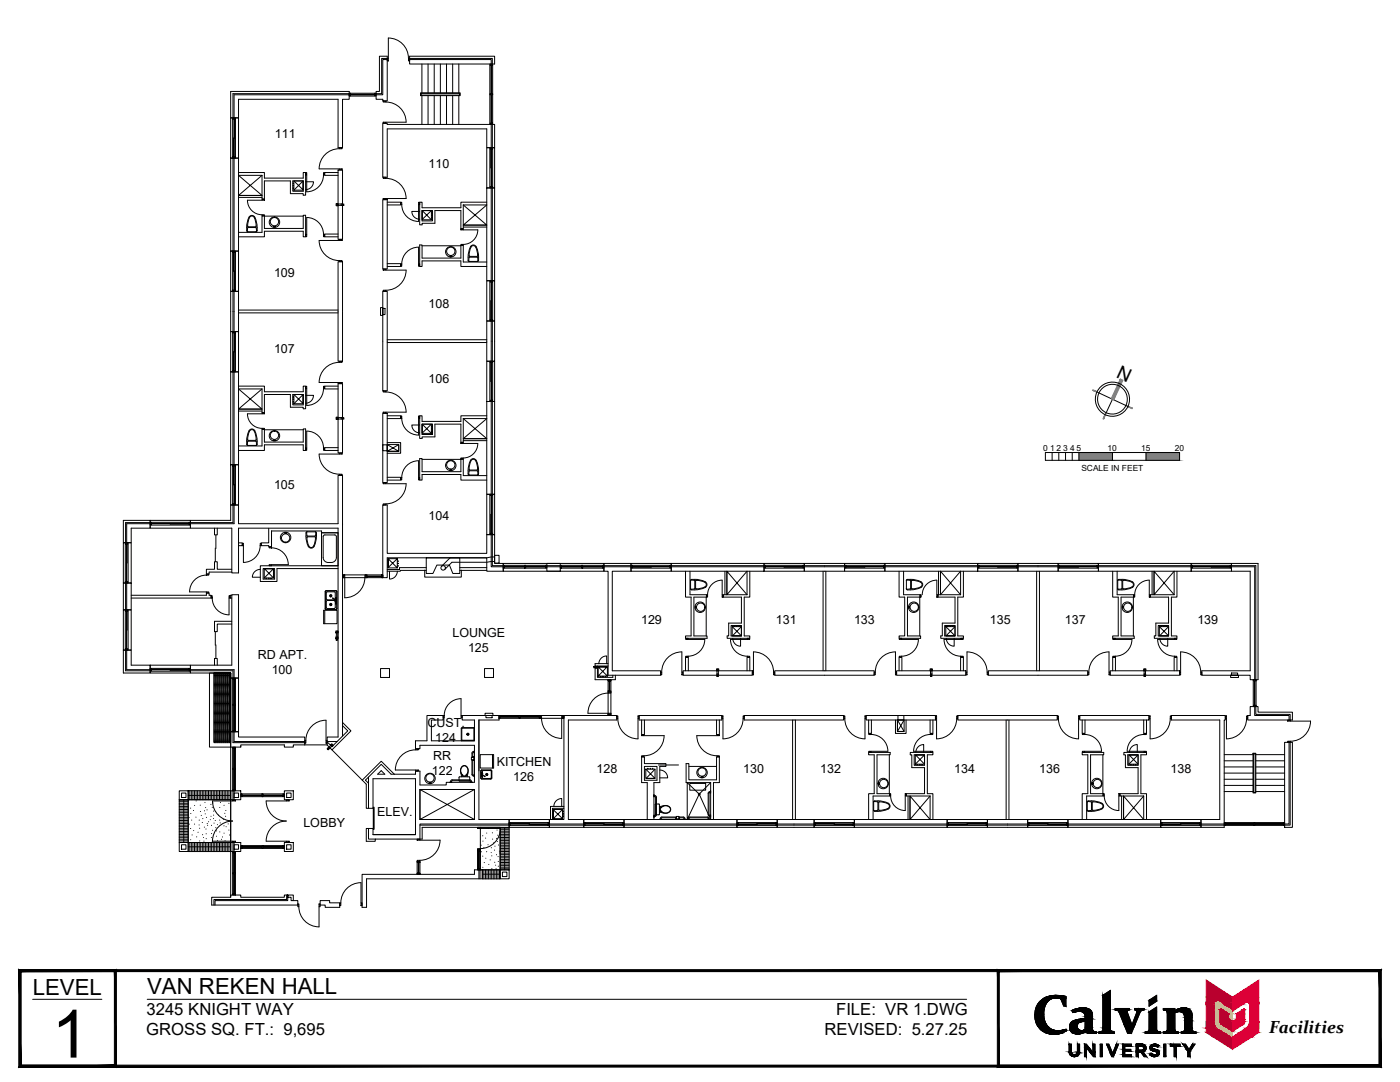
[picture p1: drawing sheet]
<svg xmlns="http://www.w3.org/2000/svg" width="279mm" height="216mm" viewBox="0 0 279 216" stroke-linecap="round" stroke-linejoin="round" font-family="sans-serif">
<defs><g id="words">
<text font-size="13.3" x="10.3" y="211">1</text>
<g font-size="4.4">
<text x="6.5" y="198.5">LEVEL</text>
<text x="29.4" y="198.4">VAN REKEN HALL</text>
</g>
<text font-size="3.7" x="222.6" y="75.2" transform="rotate(25 222.6 75.2)">N</text>
<text font-size="3.5" x="253.3" y="206.2">Facilities</text>
<g font-size="3.3">
<text x="29.2" y="202.5">3245 KNIGHT WAY</text>
<text x="166.9" y="202.5">FILE: VR 1.DWG</text>
<text x="29.2" y="206.6">GROSS SQ. FT.: 9,695</text>
<text x="164.6" y="206.6">REVISED: 5.27.25</text>
</g>
<g font-size="2.5">
<text x="54.9" y="27.5">111</text>
<text x="85.5" y="33.6">110</text>
<text x="54.7" y="55.3">109</text>
<text x="85.5" y="61.4">108</text>
<text x="54.7" y="70.4">107</text>
<text x="85.5" y="76.5">106</text>
<text x="54.7" y="97.6">105</text>
<text x="85.5" y="103.7">104</text>
<text x="127.9" y="124.6">129</text>
<text x="154.8" y="124.6">131</text>
<text x="170.4" y="124.6">133</text>
<text x="197.6" y="124.6">135</text>
<text x="212.5" y="124.6">137</text>
<text x="239" y="124.6">139</text>
<text x="51.5" y="131.6">RD APT.</text>
<text x="90.3" y="127.1">LOUNGE</text>
<text x="93.4" y="130.1">125</text>
<text x="54.2" y="134.6">100</text>
<text x="85.3" y="145.2">CUST.</text>
<text x="86.9" y="148.1">124</text>
<text x="86.2" y="154.7">122</text>
<text x="86.4" y="151.7">RR</text>
<text x="99.1" y="152.8">KITCHEN</text>
<text x="102.4" y="155.8">126</text>
<text x="119.1" y="154.3">128</text>
<text x="148.3" y="154.3">130</text>
<text x="163.7" y="154.3">132</text>
<text x="190.4" y="154.3">134</text>
<text x="207.4" y="154.3">136</text>
<text x="233.6" y="154.3">138</text>
<text x="60.5" y="164.9">LOBBY</text>
<text x="75.3" y="162.9">ELEV.</text>
</g>
<g font-size="1.7">
<text x="208.2" y="90">0</text>
<text x="209.6" y="90">1</text>
<text x="210.9" y="90">2</text>
<text x="212.2" y="90">3</text>
<text x="213.6" y="90">4</text>
<text x="214.9" y="90">5</text>
<text x="215.8" y="93.9">SCALE IN FEET</text>
<text x="221" y="90">10</text>
<text x="227.7" y="90">15</text>
<text x="234.5" y="90">20</text>
</g>
</g></defs>
<!-- layer: 0 -->
<g fill="none" stroke="#000" stroke-width=".2">
<path d="M218.9 78.2l6.2 2.9M222 79.7l-1.4 3.1M208.6 90.3h26.8v1.6h-26.8zM210 90.3v1.6M211.3 90.3v1.6M212.7 90.3v1.6M214 90.3v1.6M215.3 90.3v1.6M222 90.3v1.6M228.7 90.3v1.6"/>
<circle cx="222" cy="79.7" r="3.4"/>
<circle cx="222" cy="79.7" r="2.97"/>
</g>
<g fill="#808080" stroke="#808080" stroke-width=".2">
<path d="M223.6 75.6l-1.8 3.9 .5 .3zM223.6 75.6l.5 .3-1.8 3.9z"/>
<path d="M225.1 81v.2l.9 .2zM225.1 81.2l.9 .2-.1 .2z"/>
<path d="M220.5 82.7l-.3 .9 .4-.8zM220.5 82.7l-.3 .9h-.1z"/>
<path d="M218.1 77.9l.8 .4v-.1zM218.1 77.8l.8 .4-.8-.3z"/>
<path d="M228.7 90.3l6.7 1.6v-1.6zM228.7 90.3l6.7 1.6h-6.7z"/>
<path d="M215.3 90.3l6.7 1.6v-1.6zM215.3 90.3l6.7 1.6h-6.7z"/>
</g>
<!-- layer: A-WALLS-DOORS -->
<g fill="none" stroke="#000" stroke-width=".2">
<path d="M77.3 11.6h.2v.6h-.2zM81.5 11.6a4 4 0 0 0-4-4v4M81.5 11.6h.2v.6h-.2zM52.3 40l-2.9-.1a2.9 2.9 0 0 0 2.9 3M52.3 39.7h.5v.3h-.5zM61 34.4h.2v.5h-.2zM64.6 34.9a3.3 3.3 0 0 1-3.4 3.4v-3.4M64.6 34.4h.2v.5h-.2zM67.7 29.7a4 4 0 0 0-4 4h4M67.7 29.5h.6v.2h-.6zM67.7 33.7h.6v.2h-.6zM76.5 35.4h.5v.2h-.5z"/>
<path d="M76.5 39.6h.5v.2h-.5zM76.5 20.1h.5v.3h-.5zM76.5 24.4h.5v.2h-.5zM77 35.6a4 4 0 0 1 4 4h-4M77 20.4a4 4 0 0 1 4 4h-4M52.3 42.9h.5v.2h-.5zM61 46.8h.2v.4h-.2zM64.6 46.8a3.3 3.3 0 0 0-3.4-3.4v3.4M64.6 46.8h.2v.4h-.2zM67.7 52h.6v.2h-.6zM67.7 48h-4a4 4 0 0 0 4 4M67.7 47.8h.6v.2h-.6z"/>
<path d="M76.5 57.9h.5v.2h-.5zM76.5 53.7h.5v.2h-.5zM77 53.9h4a4 4 0 0 1-4 4M80 40.4h.2v.4h-.2zM80 52.7h.2v.4h-.2zM80.2 40.8a3.3 3.3 0 0 0 3.3 3.4v-3.4M80.2 52.7a3.3 3.3 0 0 1 3.3-3.4v3.4M83.5 40.4h.3v.4h-.3zM83.5 52.7h.3v.4h-.3zM92 48.8h.5v.2h-.5zM92 45.6h.5v.3h-.5zM92.5 45.9h2.9a2.9 2.9 0 0 1-2.9 2.9"/>
<path d="M61 77.1h.2v.5h-.2zM64.6 77.5a3.3 3.3 0 0 1-3.4 3.4v-3.3M64.6 77.1h.2v.5h-.2zM67.7 72.3a4 4 0 0 0-4 4h4M67.7 72.1h.6v.2h-.6zM67.7 76.3h.6v.2h-.6zM76.5 78h.5v.2h-.5zM77 78.2a4 4 0 0 1 4 4h-4M52.3 85.5h.5v.2h-.5zM52.3 82.3h.5v.3h-.5zM52.3 82.6h-2.9a2.9 2.9 0 0 0 2.9 2.9M61 89.4h.2v.5h-.2z"/>
<path d="M64.6 89.4a3.3 3.3 0 0 0-3.4-3.4v3.4M64.6 89.4h.2v.5h-.2zM67.7 94.6h.6v.2h-.6zM67.7 90.6h-4a4 4 0 0 0 4 4M67.7 90.4h.6v.2h-.6zM76.5 96.3h.5v.2h-.5zM76.5 82.2h.5v.3h-.5zM77 96.5h4M80 95.3h.2v.5h-.2zM80 83h.2v.5h-.2zM80.2 95.3a3.3 3.3 0 0 1 3.3-3.4v3.4M80.2 83.5a3.3 3.3 0 0 0 3.3 3.3v-3.3"/>
<path d="M81 96.5a4 4 0 0 1-4 4M83.5 95.3h.3v.5h-.3zM83.5 83h.3v.5h-.3zM92 91.4h.5v.2h-.5zM92 88.3h.5v.2h-.5zM92.5 88.5h2.9M95.4 88.5a2.9 2.9 0 0 1-2.9 2.9M41.2 114.8a3.3 3.3 0 0 0-3.4 3.3h3.4M41.2 118.1h.5v.2h-.5zM41.2 114.5h.5v.3h-.5zM42.1 118.9h.3v.4h-.3zM42.4 119.3a3.3 3.3 0 0 0 3.3 3.4v-3.4"/>
<path d="M43 109.4v2.6M43.1 106.8v2.7M45.7 118.9h.2v.4h-.2zM48.4 108.4h.2v.5h-.2zM51.9 108.9a3.3 3.3 0 0 1-3.3 3.3v-3.3M51.9 108.4h.3v.5h-.3zM53.7 112.7h.5v.2h-.5zM53.7 109.1h.5v.2h-.5zM54.2 109.3a3.3 3.3 0 0 1 3.3 3.4h-3.3M68.6 114.7h.2v.6h-.2zM72.8 115.3a4 4 0 0 1-4 4v-4M72.8 114.7h.2v.6h-.2z"/>
<path d="M76.5 100.5h.5v.3h-.5zM141 118.7h.2v.4h-.2zM141.2 118.7a2.9 2.9 0 0 1 2.9-2.9v2.9M144.1 118.7h.2v.4h-.2zM183.6 118.7h.2v.4h-.2zM184.1 118.7a2.9 2.9 0 0 1 2.9-2.9v2.9M187 118.7h.2v.4h-.2zM226.2 118.7h.3v.4h-.3zM226.5 118.7a2.9 2.9 0 0 1 2.9-2.9v2.9M229.4 118.7h.2v.4h-.2zM43 126.1v2.7M43.1 128.7v2.6"/>
<path d="M121.4 138.3a4 4 0 0 0-4.1 4h4.1M121.4 138.1h.5v.2h-.5zM131.8 134.1h.3v.6h-.3zM132.1 134.1a4 4 0 0 1 4-4v4M136.1 134.1h.2v.6h-.2zM136.8 127.4h.5v.2h-.5zM136.8 130.9h.5v.3h-.5zM137.3 127.6h3.4a3.3 3.3 0 0 1-3.4 3.3M149.1 127.6h-3.3a3.3 3.3 0 0 0 3.3 3.3M149.1 127.4h.5v.2h-.5zM149.1 130.9h.5v.3h-.5zM150.1 134.1h.3v.6h-.3z"/>
<path d="M154.4 134.1a4 4 0 0 0-4-4v4M154.4 134.1h.2v.6h-.2zM174.5 134.1h.2v.6h-.2zM174.7 134.1a4 4 0 0 1 4-4v4M178.7 134.1h.2v.6h-.2zM179.5 127.4h.4v.2h-.4zM179.5 130.9h.4v.3h-.4zM179.9 127.6h3.4a3.3 3.3 0 0 1-3.4 3.3M191.8 127.6h-3.4a3.3 3.3 0 0 0 3.4 3.3M191.8 127.4h.4v.2h-.4zM191.8 130.9h.4v.3h-.4zM192.8 134.1h.2v.6h-.2z"/>
<path d="M197 134.1a4 4 0 0 0-4-4v4M197 134.1h.2v.6h-.2zM217.1 134.1h.2v.6h-.2zM217.3 134.1a4 4 0 0 1 4-4v4M221.3 134.1h.3v.6h-.3zM222.1 127.4h.5v.2h-.5zM222.1 130.9h.5v.3h-.5zM222.6 127.6h3.3a3.3 3.3 0 0 1-3.3 3.3M234.4 127.6h-3.4a3.3 3.3 0 0 0 3.4 3.3M234.4 127.4h.5v.2h-.5zM234.4 130.9h.5v.3h-.5zM235.4 134.1h.2v.6h-.2z"/>
<path d="M239.6 134.1a4 4 0 0 0-4-4v4M239.6 134.1h.3v.6h-.3zM46.4 159.8h-4a4 4 0 0 0 4 4 4 4 0 0 0-4 4l4 .1M46.4 159.6h.6v.2h-.6zM57.1 159.8h-4a4 4 0 0 0 4 4 4 4 0 0 0-4 4l4 .1M57.1 159.6h.6v.2h-.6zM60.8 147.7h.2v.6h-.2zM65.1 143.7a4 4 0 0 0-4.1 4M65.1 147.7h.2v.6h-.2zM65.1 143.7v4M78.9 153.6h4M82.9 149.6a4 4 0 0 0-4 4"/>
<path d="M82.9 149.4h.6v.2h-.6zM82.9 153.6h.6v.3h-.6zM88.4 142.8h.3v.4h-.3zM88.7 142.8a3.3 3.3 0 0 1 3.3-3.4v3.4M92 142.8h.2v.4h-.2zM107.9 142.8h.2v.5h-.2zM108.1 143.3a4 4 0 0 0 4 4v-4M112.1 142.8h.2v.5h-.2zM121.4 142.3h.5v.2h-.5zM123.1 142.9h.2v.5h-.2zM123.3 143.4a4 4 0 0 0 4 4v-4M127.3 142.9h.3v.5h-.3z"/>
<path d="M128 150.8h.5v.2h-.5zM128 146.6h.5v.2h-.5zM128.5 146.8h4M131.4 152.6h4M132.5 146.8a4 4 0 0 1-4 4M143.1 146.8h-4a4 4 0 0 0 4 4M143.1 150.8h.5v.2h-.5zM143.1 146.6h.5v.2h-.5zM144.1 142.9h.2v.5h-.2zM148.3 143.4a4 4 0 0 1-4 4v-4M148.3 142.9h.2v.5h-.2zM168.4 142.9h.2v.5h-.2z"/>
<path d="M168.6 143.4a4 4 0 0 0 4 4v-4M172.6 142.9h.2v.5h-.2zM173.4 149.9h.5v.2h-.5zM173.4 146.3h.5v.3h-.5zM173.8 146.6a3.3 3.3 0 0 1 3.4 3.3h-3.3M177.5 158.4h.3v.4h-.3zM177.7 158.8a2.9 2.9 0 0 0 3 2.9v-2.9M180.7 158.4h.2v.4h-.2zM185.7 146.6a3.3 3.3 0 0 0-3.4 3.3h3.4M185.7 149.9h.5v.2h-.5zM185.7 146.3h.5v.3h-.5zM186.7 142.9h.2v.5h-.2z"/>
<path d="M190.9 143.4a4 4 0 0 1-4 4v-4M190.9 142.9h.2v.5h-.2zM211 142.9h.2v.5h-.2zM211.2 143.4a4 4 0 0 0 4 4l.1-4M215.3 142.9h.2v.5h-.2zM216 149.9h.5v.2h-.5zM216 146.3h.5v.3h-.5zM216.5 146.6a3.3 3.3 0 0 1 3.3 3.3h-3.3M220.2 158.4h.2v.4h-.2zM220.4 158.8a2.9 2.9 0 0 0 2.9 2.9v-2.9M223.3 158.4h.2v.4h-.2zM228.3 146.6a3.3 3.3 0 0 0-3.4 3.3h3.4"/>
<path d="M228.3 149.9h.5v.2h-.5zM228.3 146.3h.5v.3h-.5zM229.3 142.9h.2v.5h-.2zM233.5 143.4a4 4 0 0 1-4 4v-4M233.6 142.9h.2v.5h-.2zM244.5 142.9h.3v.5h-.3zM248.8 143.4a4 4 0 0 1-4 4v-4M248.8 142.9h.2v.5h-.2zM257 147.9h.5v.2h-.5zM257 143.7h.5v.2h-.5zM257.5 143.9h4a4 4 0 0 1-4 4M46.4 167.9h.6v.2h-.6z"/>
<path d="M57.1 167.9h.6v.2h-.6zM83.2 171.7h.6v.2h-.6zM83.2 167.4h.6v.3h-.6zM83.8 167.7l4-.1a4 4 0 0 1-4 4.1M95.3 169.3h.6v.3h-.6zM95.3 165.1h.6v.2h-.6zM95.9 165.3h4a4 4 0 0 1-4 4M59.4 180.4h.3v.5h-.3zM59.6 180.9a4 4 0 0 0 4.1 4v-4M63.7 180.4h.2v.5h-.2zM67.8 180.1h.2v.6h-.2zM68 180.1a4 4 0 0 1 4-4v4"/>
<path d="M72 180.1h.3v.6h-.3z"/>
</g>
<!-- layer: A-WALLS -->
<g fill="none" stroke="#000" stroke-width=".2">
<path d="M46 18.2h23.7v1.6h-1.3v9.7h-.9v-9.7h-19.9v3.7h-1.6zM69.7 18.9h-23v4.6M69.7 18.7h-23.2v4.8M75.7 11.2h1.6v8.9h-.9v-.3h-1.3v-1.6h.6zM77.3 11.7h-1.1v7h-1.1M77.3 11.9h-.9v7h-1.3M81.7 11.2h17v1.6h-17zM81.7 11.7h16.6v1.1M81.7 11.9h16.3v.9M46 23.5h1.6v8h-1.6zM46 31.5h1.6v18.6h-1.6zM46.5 31.5v18.6"/>
<path d="M46.7 31.5v18.6M47.6 34.4h5.2v1.1h7.7v-1.1h.5v4.5h-.5v-.3h-2.5v-2.5h-5.2v3.6h-.5v-4.7M47.6 35h4.7l-4.7 4h4.7zM47.6 39.4h4.7M47.6 39h4.7M58.4 36.1h2.1v2.1h-2.1zM61 36.3h1.6a1.57 1.57 0 0 1-1.6 1.5M67.5 33.9h.9v13.9h-.9zM67.5 34.4h-2.7v.6h2.7M76.4 24.6h.9v.2h21.4v4.7h-1.6v-3.8h-19.8v9.7h-.9zM76.4 39.8h.9v13.9h-.9zM97.1 29.5h1.6v8h-1.6z"/>
<path d="M97.1 37.5h1.6v18.5h-1.6zM98 24.8v4.7M98 37.5v18.5M98.3 24.8v4.7M98.3 37.5v18.5M46 58.1h1.6v8.1h-1.6zM46 50.1h1.6v8h-1.6zM46.5 58.1v8.1M46.7 58.1v8.1M47.6 46.4h4.7v-3.3h.5v2.5h7.7v-2.6h.5v4.3h-.5v-1.2h-7.7v1.2h-5.2M52.8 43.1h7.7M67.5 52.2h.9v19.9h-.9z"/>
<path d="M67.5 46.7h-2.7v.6h2.7M76.4 58.1h.9v19.9h-.9zM77.3 40.3h2.7v.6h-2.7M77.3 52.6h2.7v.6h-2.7M83.8 42.2h-1.6a1.57 1.57 0 0 0 1.6 1.6M84.2 42h2.1v2.1h-2.1zM84.2 49h7.8M92.5 40.9l4.6 4h-4.6l4.6-4zM92.5 45.3h4.6M92.5 44.9h4.6M97.1 56h1.6v8.1h-1.6zM97.1 40.3h-5.1v1.2h-7.8v-1.2h-.4v4.6h.4v-.3h2.6v-2.6h5.2v3.6h.5v-4.7"/>
<path d="M97.1 52.3h-4.6v-3.3h-.5v2.5h-7.8v-2.6h-.4v4.3h.4v-1.1h7.8v1.1h5.1M46 66.2h1.6v8h-1.6zM46 74.2h1.6v18.5h-1.6zM46.5 74.2v18.5M46.7 74.2v18.5M47.6 77h5.2v1.2h7.7v-1.2h.5v4.6h-.5v-.3h-2.5v-2.6h-5.2v3.6h-.5v-4.7M47.6 77.6h4.7l-4.7 4h4.7zM47.6 62.4h19.9M47.6 61.9h19.9M58.4 78.7h2.1v2.1h-2.1zM61 78.9h1.6a1.55 1.55 0 0 1-1.6 1.6M67.5 76.5h.9v13.9h-.9z"/>
<path d="M67.5 77h-2.7v.6h2.7M77.3 67.8h19.8M77.3 68.3h19.8M97.1 64.1h1.6v8h-1.6zM97.1 72.1h1.6v8h-1.6zM98 64.1v8M98.3 64.1v8M46 92.7h1.6v8.1h-1.6zM47.6 89h4.7v-3.3h.5v2.5h7.7v-2.6h.5v4.3h-.5v-1.1h-7.7v1.1h-5.2M47.6 82h4.7M47.6 81.6h4.7M52.8 85.8h7.7"/>
<path d="M67.5 89.3h-2.7v.6h2.7M76.4 82.5h.9v13.8h-.9zM77.3 83h2.7v.5h-2.7M77.3 95.2h2.7v.6h-2.7M77.3 88.3h2.7v2.1h-2.7M77.3 88.7h2.3v1.4h-2.3M83.8 84.8h-1.6a1.55 1.55 0 0 0 1.6 1.6M84.2 84.6h2.1v2.1h-2.1zM84.2 91.7h7.8M92.5 83.5l4.6 4h-4.6l4.6-4zM92.5 87.9h4.6M92.5 87.5h4.6"/>
<path d="M97.1 98.6h1.6v8.1h-1.6zM97.1 80.1h1.6v18.5h-1.6zM97.1 94.9h-4.6v-3.3h-.5v2.5h-7.8v-2.6h-.4v4.3h.4v-1.1h7.8v1.1h5.1M97.1 83h-5.1v1.1h-7.8v-1.1h-.4v4.5h.4v-.3h2.6v-2.6h5.2v3.7h.5v-4.8M98 80.1v18.5M98.3 80.1v18.5M24.6 116.3h1.6v5.4h-1.6zM24.6 103.8h5.4v1.6h-3.8v2.9h-1.6zM24.6 108.3h1.6v8h-1.6zM25.1 116.3v5.4M25.3 116.3v5.4M26.2 118.8h15v-.5h.5v.5h.4v.5h-15.9"/>
<path d="M30 103.8h8v1.6h-8zM30 104.5h-4.7v3.8M30 104.3h-4.9v4M42.8 105.4v1.3h.6v-1.3M46.3 118.7h1.3v16.6h-1.6v-1h-8v-1.6h8.3zM46.3 113.6h-2.9v-1.5h-.6v1.5h-1.6v.9h.5v-.3h4.6M46.3 118.8h-.4v.5h.4M46.5 100.8v3.5h-8.5M46.7 100.8v3.7h-8.7M47.6 108.3h.8v.6h-.8M51.9 113.6a1.57 1.57 0 0 0-1.5 1.6h1.5M52.5 113.5h2.3v2h-2.3z"/>
<path d="M53.6 105.4v2.9h-1.4v.6h1.4v.2h.6v-3.2M54.2 105.9h10v.4h3.3M54.2 105.9v3.5M67.5 112.9h-15.5v3.1h3.3v-2.5h12.2M68.4 104.8v-10h-.9v9.7h-19.9v-3.7h-1.6v3h-8v1.6h8.3v8.9h1.3v-8.9h19.9v41.7h-2.2v1.6l1 .9 3.7-3.8-1.6-1.6M68.4 104.5v42.4M76.4 100.8h.9v9.6h19.8v-3.7h1.6v5.7h1.7v1.6h-3.3v-2.7h-19.8v4h-.9zM77.7 114v1.5a1.57 1.57 0 0 0 1.6-1.5M84.8 113.8v1.4h7.3v-1.4M85.1 111.3h6.7v3.1h-1.4l-.7-1.6h-2.5l-.8 1.6h-1.3zM85.1 113.3h-5.4v.3h-2.4M85.1 113.8h-5.2v.2h-2.6"/>
<path d="M91.8 113.3h5.3M91.8 113.8h5.3M98 106.7v6.4h2.4M98.3 106.7v6.2h2.1M100.4 112.4h20.1v1.6h-20.1zM109.1 112.4h2.7v1.6h-2.7zM109.1 113.1h2.7M109.1 112.9h2.7M120.5 112.4h5.4v1.6h-3.7v19.8h9.6v.9h-10.4v-20.7h-.9zM120.5 113.1h5.4M120.5 112.9h5.4M125.9 112.4h8.1v1.6h-8.1z"/>
<path d="M134 112.4h18.5v1.6h-18.5zM134 113.1h18.5M134 112.9h18.5M136.8 114v5.1h1.1v7.8h-1.1v.5h4.3v-.5h-2.6v-7.8h2.5v-.4h-3.3v-4.7M140.9 119.1v7.8M144.7 114v4.7M145.1 114v4.7l4-4.7v4.7zM145.1 114v4.7M149.6 114v5.1h-1.1v7.8h1.1v.5h-4.5v-.5h.3v-2.6h2.6v-5.2h-3.7v-.4h4.8M152.5 112.4h8v1.6h-8zM160.5 112.4h8.1v1.6h-8.1zM160.5 113.1h8.1"/>
<path d="M160.5 112.9h8.1M164.3 114v19.8M164.8 114v19.8M168.6 112.4h8v1.6h-8zM176.6 112.4h18.5v1.6h-18.5zM176.6 113.1h18.5M176.6 112.9h18.5M179.4 114v5.1h1.2v7.8h-1.2v.5h4.3v-.5h-2.6v-7.8h2.5v-.4h-3.3v-4.7M183.6 119.1v7.8M187.3 114v4.7M187.7 114v4.7l4-4.7v4.7zM187.7 114v4.7"/>
<path d="M191.7 118.7h-4.5v.4M192.3 114v5.1h-1.2v7.8h1.2v.5h-4.6v-.5h.4v-2.6h2.5v-5.2h-3.6M195.1 112.4h8v1.6h-8zM203.1 112.4h8.1v1.6h-8.1zM203.1 113.1h8.1M203.1 112.9h8.1M206.9 114v19.8M207.4 114v19.8M211.2 112.4h8v1.6h-8zM219.2 112.4h18.5v1.6h-18.5zM219.2 113.1h18.5M219.2 112.9h18.5"/>
<path d="M222.1 114v5.1h1.1v7.8h-1.1v.5h4.3v-.5h-2.7v-7.8h2.5v-.4h-3.3v-4.7M226.2 119.1v7.8M229.9 114v4.7M230.3 114v4.7l4-4.7v4.7zM230.3 114v4.7M234.9 114v5.1h-1.1v7.8h1.1v.5h-4.5v-.5h.3v-2.6h2.5v-5.2h-3.6v-.4h4.7M237.7 112.4h8.1v1.6h-8.1zM245.8 112.4h5.3v23.2h-1.6v-.9h-9.6v-.9h9.6v-19.8h-3.7zM245.8 113.1h4.6v22.5M245.8 112.9h4.8v22.7M24.6 129.7h1.6v3h3.8v1.6h-5.4zM24.6 121.7h1.6v8h-1.6z"/>
<path d="M25.1 129.7v4.1h4.9M25.3 129.7v3.9h4.7M30 132.7h8v1.6h-8zM38 133.8h8.5v1.5M38 133.6h8.7v1.7M42.8 132.7v-1.3h.6v1.3M46 135.3h1.6v10.7h-1.6zM46.3 124h-3.5v2h.6v-1.5h2.9M75.9 133.4h1.8v1.8h-1.8zM96.7 133.4h1.8v1.8h-1.8zM119.5 132.5a1.57 1.57 0 0 1 1.6-1.6v1.6M121.4 132.9h-2.2v2.3h3.1v-.5"/>
<path d="M121.4 132.4h-2.6v3.2h4v-.9M136.3 133.8h13.8v.9h-13.8zM136.8 133.8v-2.6h.6v2.6M145.9 124.8h2.1v2.1h-2.1zM146.2 127.4a1.57 1.57 0 0 0 1.6 1.5v-1.5M149.1 133.8v-2.6h.5v2.6M154.6 133.8h19.9v.9h-19.9zM178.9 133.8h13.9v.9h-13.9zM179.4 133.8v-2.6h.6v2.6M188.5 124.8h2.1v2.1h-2.1zM188.9 127.4a1.55 1.55 0 0 0 1.5 1.5v-1.5M191.7 133.8v-2.6h.6v2.6"/>
<path d="M197.2 133.8h19.9v.9h-19.9zM221.6 133.8h13.8v.9h-13.8zM222.1 133.8v-2.6h.5v2.6M231.2 124.8h2v2.1h-2zM231.5 127.4a1.57 1.57 0 0 0 1.5 1.5v-1.5M234.3 133.8v-2.6h.6v2.6M35.8 157.8h1.8v1.8h-1.8zM36.2 158.2h.9v.9h-.9zM46 146h1.6v1.1h13.2v1.5h-2.3v.5h-1.8v-.5h-8.7v.5h-2zM46 157.8h2v1.8h-2zM46.5 146v2.2h14.3M46.5 157.8v1.8"/>
<path d="M46.7 158.2h.9v.9h-.9zM46.7 146v2h14.1M46.7 157.8v1.8M56.7 157.8h1.8v1.8h-1.8zM57.2 158.2h.9v.9h-.9zM65.3 148h2M68.4 144.8l1 1-3.1 3.2-.8-.8h-.2M73.5 155.1v6.2M75.4 154.5l.7-.7 .7 .7zM78.7 154.5l-2.6-2.6-3.8 3.8 .8 .8v4.8h1.3v-5.9h8.5v11.1h-8.5v-1.2h-1.3v2.6h1.8v-.5h9.4v-2.3h17.3v-1.6h-6v-19.8h4v-.9h-7.4v.9h2.5v4.1h-8.6v-4.1h2.3v-.9h-3.2v5h-2.3v1.6h.9v-.7h10.9v7.4h-5.6v.5h-5.3v-2.7h-.9v.6h-4.8l-2-2-3.2 3.2 .6 .6M83.8 157.5h10.9v6h-10.9zM112.5 142.8h10.6v.9h-9.7v19.8h3.1v1.6h-6.9v-1.6h2.9z"/>
<path d="M127.6 142.8h16.5v.9h-16.5zM128 143.7v2.9h.6v-2.9M128.6 152.9h2.5v2.8h-2.5zM131.7 153.6a1.55 1.55 0 0 1 1.5 1.6h-1.5M137.1 156.2l2.4 2.3 2.3 5v-7.3l-2.3 2.3-2.4 5zM137.5 152.9h5.5M141.8 156.2h-4.9v-3.8h.6v3.2h5.5v-4.6h.6v5.2h-1.2v7.3M143 143.7v2.9h.6v-2.9M148.5 142.8h19.9v.9h-19.9zM158.2 143.7v19.8M158.7 143.7v19.8M172.8 142.8h13.9v.9h-13.9z"/>
<path d="M173.4 143.7v2.6h.5v-2.6M177.5 150.6v7.8M178.7 143.7v2.6h2.1v-2.6M179.1 143.7v2.3h1.3v-2.3M181.2 158.8v4.7M181.6 158.8l4 4.7v-4.7l-4 4.7zM181.6 158.8v4.7M182.4 150.6h2.1v2.1h-2.1zM182.8 150.1a1.57 1.57 0 0 1 1.5-1.5v1.5M185.6 158.8h-4.7v-.4h3.6v-5.2h-2.5v-2.6h-.3v-.5h4.5v.5h-1.1v7.8h1.1v5.1M185.6 143.7v2.6h.6v-2.6M191.1 142.8h19.9v.9h-19.9z"/>
<path d="M200.8 143.7v19.8M201.4 143.7v19.8M215.5 142.8h13.8v.9h-13.8zM216 143.7v2.6h.5v-2.6M220.1 150.6v7.8M223.8 158.8v4.7M224.2 158.8l4.1 4.7v-4.7l-4.1 4.7zM224.2 158.8v4.7M225.1 150.6h2v2.1h-2zM225.4 150.1a1.55 1.55 0 0 1 1.6-1.5v1.5M228.3 158.8h-4.8v-.4h3.6v-5.2h-2.5v-2.6h-.3v-.5h4.5v.5h-1.1v7.8h1.1v5.1M228.3 143.7v2.6h.5v-2.6"/>
<path d="M233.8 142.8h10.7v.9h-.2v21.4h-4.6v-1.6h3.7v-19.8h-9.6zM249.5 141h1.6v1.1h6.8v1.6h-8.9v-.9h.5zM250.4 141v1.8h6.9v.9M250.6 141v1.5h6.9v1.2M256.4 148.1h1.5v17h-1.5zM257.3 148.1v16.3h-.9M257.5 148.1v16.5h-1.1M35.8 168.1h1.8v1.8h-1.8zM36.2 168.6h.9v.8h-.9zM46 168.1h2v1.8h-2zM46.5 168.1v1.8M46.7 168.6h.9v.8h-.9z"/>
<path d="M46.7 168.1v1.8M56.7 168.1h1.8v1.8h-1.8zM57.2 178.6v.9h-14.5v1.1M57.2 168.6h.9v.8h-.9zM58.5 179.7h.9v.9h-17.2v-1.6h3.8v-.4h2v.4h8.7v-.4h1.8v1.1h-.4v-.7h-.7v-.4v1.1h-14.5v.9M63.9 179.7h1.9v.4h2v.9h-2.9v-.4h-1zM72.3 174.5h22.4v-.9h1.6v1.8h-23.1v5.6h-.9zM73.5 165.3v2.1h1.4M74.5 161.1h.2v4.4h-.2zM83.8 164.6h17.8M95.6 173.6v1.8M95.8 173.6v1.8"/>
<path d="M99.8 173.6h1.8v1.8h-1.8zM100.3 174h.9v.9h-.9zM101.6 163.5h8v1.6h-8zM101.6 164.4h-17.8v3M109.6 164.4h6.9M109.6 164.6h6.9M110.5 160.9a1.57 1.57 0 0 1 1.6-1.6v1.6M112.5 160.9h-2.6v2.6M112.5 161.3h-2.2v2.2M116.5 163.5h8v1.6h-8zM124.5 163.5h22.6v1.6h-22.6zM124.5 164.4h22.6"/>
<path d="M124.5 164.6h22.6M129.2 163.5v-7.3h-1.2v-5.2h.6v1.4h4.3v.5h-1.2v3.3h-1.2v7.3M147.1 163.5h8v1.6h-8zM155.1 163.5h7.4v1.6h-7.4zM155.1 164.4h7.4M155.1 164.6h7.4M162.5 163.5h8v1.6h-8zM170.5 163.5h18.5v1.6h-18.5zM170.5 164.4h18.5M170.5 164.6h18.5M173.4 163.5v-5.1h1.1v-7.8h-1.1v-.5h4.3v.5h-2.7v7.8h2.5v.4h-3.3v4.7M189 163.5h8.1v1.6h-8.1z"/>
<path d="M197.1 163.5h8v1.6h-8zM197.1 164.4h8M197.1 164.6h8M205.1 163.5h8v1.6h-8zM213.1 163.5h18.5v1.6h-18.5zM213.1 164.4h18.5M213.1 164.6h18.5M216 163.5v-5.1h1.1v-7.8h-1.1v-.5h4.3v.5h-2.7v7.8h2.6v.4h-3.3v4.7M231.6 163.5h8.1v1.6h-8.1zM239.7 164.4h4.6M239.7 164.6h4.6"/>
</g>
<!-- layer: A-WALLS-WINDOWS -->
<g fill="none" stroke="#000" stroke-width=".2">
<path d="M69.7 18.6h5.1v.6h-5.1zM69.7 18.6h.2v.6h-.2zM69.9 18.8h4.9v.1h-4.9zM74.8 18.6h.3v.6h-.3zM97.8 12.8h.5v.2h-.5zM97.8 13h.5v11.6h-.5zM97.8 18.7h.5v.2h-.5zM98 18.9h.1v5.7h-.1zM98 13h.1v5.7h-.1zM46.4 31.3h.6v.2h-.6zM46.4 23.5h.6v.2h-.6zM46.4 23.7h.6v7.6h-.6z"/>
<path d="M46.7 27.5v3.8zM46.7 23.7l.1 3.9zM97.8 37.3h.5v.2h-.5zM97.8 29.5h.5v.2h-.5zM97.8 29.7h.5v7.6h-.5zM97.8 24.6h.5v.2h-.5zM98 29.7v3.8zM98 33.4l.1 3.9zM46.4 50.1h.6v.2h-.6zM46.4 57.9h.6v.2h-.6zM46.4 50.3h.6v7.6h-.6zM46.7 50.3v3.9z"/>
<path d="M46.7 54.1l.1 3.8zM97.8 56h.5v.2h-.5zM97.8 56.2h.5v7.6h-.5zM98 60v3.8zM98 56.2l.1 3.9zM46.4 74h.6v.2h-.6zM46.4 66.2h.6v.2h-.6zM46.4 66.4h.6v7.6h-.6zM46.7 70.1v3.9zM46.7 66.4l.1 3.8zM97.8 63.8h.5v.3h-.5zM97.8 79.9h.5v.2h-.5z"/>
<path d="M97.8 72.1h.5v.2h-.5zM97.8 72.3h.5v7.6h-.5zM98 72.3v3.9zM98 76l.1 3.9zM46.4 92.7h.6v.3h-.6zM46.4 93h.6v7.5h-.6zM46.7 93v3.8zM46.7 96.7l.1 3.8zM97.8 98.6h.5v.3h-.5zM97.8 98.9h.5v7.5h-.5zM98 98.9l.1 3.8zM25 116.1h.6v.2h-.6z"/>
<path d="M25 108.3h.6v.2h-.6zM25 108.5h.6v7.6h-.6zM25.2 112.3l.1 3.8zM25.3 108.5v3.9zM30 104.2h.2v.6h-.2zM30.2 104.2h7.6v.6h-7.6zM30.2 104.4l3.8 .1zM33.9 104.5l3.9 .1zM37.8 104.2h.2v.6h-.2zM46.4 100.5h.6v.3h-.6zM68.4 114.7h8v.6h-.2v-.6h.2v.6h-8zM68.4 114.7h.2v.6h-.2z"/>
<path d="M73 114.7h.3v.6h-.3zM73.3 114.9h2.9v.1h-2.9zM97.8 106.4h.5v.3h-.5zM98 102.6v3.8zM100.4 112.8h.3v.6h-.3zM100.7 113h4v.1h-4zM100.7 112.8h8.2v.6h-8.2zM104.7 112.8h.2v.6h-.2zM104.9 113h4v.1h-4zM108.9 112.8h.2v.6h-.2zM111.8 112.8h.2v.6h-.2zM112 112.8h8.3v.6h-8.3z"/>
<path d="M112 113h4.1v.1h-4.1zM116.1 112.8h.2v.6h-.2zM116.3 113h4v.1h-4zM120.3 112.8h.2v.6h-.2zM125.9 112.8h.3v.6h-.3zM126.2 112.8h7.5v.6h-7.5zM126.2 113.1h3.8zM129.9 113l3.8 .1zM133.7 112.8h.3v.6h-.3zM152.5 112.8h.2v.6h-.2zM152.7 112.8h7.6v.6h-7.6zM152.7 113l3.9 .1z"/>
<path d="M156.5 113.1h3.8zM160.3 112.8h.2v.6h-.2zM168.6 112.8h.2v.6h-.2zM168.8 112.8h7.6v.6h-7.6zM168.8 113.1h3.8zM172.5 113l3.9 .1zM176.4 112.8h.2v.6h-.2zM195.1 112.8h.2v.6h-.2zM195.3 112.8h7.6v.6h-7.6zM195.3 113l3.9 .1zM199.1 113.1h3.8zM202.9 112.8h.2v.6h-.2z"/>
<path d="M211.2 112.8h.2v.6h-.2zM211.4 112.8h7.6v.6h-7.6zM211.4 113.1h3.9zM215.1 113l3.9 .1zM219 112.8h.2v.6h-.2zM237.7 112.8h.3v.6h-.3zM238 112.8h7.5v.6h-7.5zM238 113l3.8 .1zM241.7 113.1h3.8zM245.5 112.8h.3v.6h-.3zM25 129.5h.6v.2h-.6zM25 121.7h.6v.2h-.6z"/>
<path d="M25 121.9h.6v7.6h-.6zM25.2 125.6l.1 3.9zM25.3 121.9v3.9zM30 133.4h.2v.5h-.2zM30.2 133.4h7.6v.5h-7.6zM30.2 133.6h3.8zM33.9 133.6l3.9 .1zM37.8 133.4h.2v.5h-.2zM46.4 135.3h.6v.2h-.6zM46.4 135.5h.6v10.3h-.6zM46.7 135.5h.1v5h-.1zM121.4 137.9h.5v.2h-.5z"/>
<path d="M121.4 135.6h.5v7.2h-.5v-7.2h.5v.3h-.5zM121.6 135.9h.1v2h-.1zM250.1 135.6h.6v5.2h-.6zM250.1 135.6h.6v.3h-.6zM250.3 135.9h.2v4.9h-.2zM46.4 149.1h.6v.2h-.6zM46.4 153.3h.6v.2h-.6zM46.4 157.6h.6v.2h-.6zM46.4 149.3h.6v8.3h-.6zM46.4 140.5h.6v.3h-.6zM46.4 145.8h.6v.2h-.6zM46.7 149.3h.1v4h-.1z"/>
<path d="M46.7 153.5h.1v4.1h-.1zM46.7 140.8h.1v5h-.1zM48 158.4h.3v.6h-.3zM48.3 158.4h8.2v.6h-8.2zM48.3 158.6h4v.1h-4zM52.3 158.4h.2v.6h-.2zM52.5 158.6h4v.1h-4zM56.5 158.4h.2v.6h-.2zM99.6 142.8h12.9v.5h-12.9zM99.6 142.8h.2v.5h-.2zM99.8 143h3.8v.1h-3.8zM103.6 142.8h.2v.5h-.2z"/>
<path d="M103.8 143h3.8v.1h-3.8zM107.6 142.8h.3v.5h-.3zM112.3 142.8h.2v.5h-.2zM121.4 142.5h.5v.3h-.5zM250.1 140.8h.6v.2h-.6zM46.4 178.4h.6v.2h-.6zM46.4 170.1h.6v8.3h-.6zM46.4 174.1h.6v.3h-.6zM46.4 169.9h.6v.2h-.6zM46.7 174.4h.1v4h-.1zM46.7 170.1h.1v4h-.1zM48.1 168.7h.2v.6h-.2z"/>
<path d="M48.3 169h4v.1h-4zM48.3 168.7h8.2v.6h-8.2zM52.3 168.7h.2v.6h-.2zM52.5 169h4v.1h-4zM56.5 168.7h.2v.6h-.2zM83.2 171.9h.6v2.6h-.6v-.3h.6v.3h-.6zM83.2 171.9h.6v.2h-.6zM83.5 172.1h.1v2.1h-.1zM95.3 169.6h.6v4h-.6v-.3h.6v.3h-.6zM95.3 169.6h.6v.2h-.6zM95.5 169.8h.1v3.5h-.1zM101.6 164.1h7.8v.6h-7.8z"/>
<path d="M101.6 164.1h.2v.6h-.2zM101.8 164.4h3.9zM105.6 164.4l3.8 .1zM109.4 164.1h.2v.6h-.2zM116.5 164.1h.2v.6h-.2zM116.7 164.1h7.6v.6h-7.6zM116.7 164.4h3.9zM120.5 164.4l3.8 .1zM124.3 164.1h.2v.6h-.2zM147.1 164.1h.2v.6h-.2zM147.3 164.1h7.6v.6h-7.6zM147.3 164.4l3.9 .1z"/>
<path d="M151 164.4h3.9zM154.9 164.1h.2v.6h-.2zM162.5 164.1h.2v.6h-.2zM162.7 164.1h7.6v.6h-7.6zM162.7 164.4h3.8zM166.4 164.4l3.9 .1zM170.3 164.1h.2v.6h-.2zM189 164.1h.3v.6h-.3zM189.3 164.1h7.5v.6h-7.5zM189.3 164.4l3.8 .1zM193 164.4h3.8zM196.8 164.1h.3v.6h-.3z"/>
<path d="M205.1 164.1h.2v.6h-.2zM205.3 164.1h7.6v.6h-7.6zM205.3 164.4h3.9zM209.1 164.4l3.8 .1zM212.9 164.1h.2v.6h-.2zM231.6 164.1h.3v.6h-.3zM231.9 164.1h7.6v.6h-7.6zM231.9 164.4l3.8 .1zM235.6 164.4h3.9zM239.5 164.1h.2v.6h-.2zM244.3 164.1h.2v.6h-.2zM244.5 164.1h11.6v.6h-11.6z"/>
<path d="M244.5 164.4h5.7v.1h-5.7zM250.2 164.1h.3v.6h-.3zM250.5 164.4h5.6v.1h-5.6zM256.1 164.1h.3v.6h-.3z"/>
</g>
<!-- layer: LEVEL_21 -->
<g fill="none" stroke="#000" stroke-width=".2">
<path d="M54.6 45.2h.4v.1h-.4zM89.8 51.1h.4v.1h-.4zM54.6 87.8h.4v.1h-.4zM89.8 93.7h.4v.1h-.4zM56.8 106.3h.4v.1h-.4zM138.8 121h.1v.4h-.1zM181.4 121h.1v.4h-.1zM224 121h.1v.4h-.1zM85.6 156.2h.4v.1h-.4zM139.9 155h.4v.1h-.4zM175.3 156.1h.1v.5h-.1zM218 156.1h.1v.5h-.1z"/>
<circle cx="54.8" cy="44.2" r=".83"/>
<circle cx="54.8" cy="44.3" r="1.04"/>
<circle cx="90" cy="50.2" r="1.04"/>
<circle cx="90" cy="50.1" r=".83"/>
<circle cx="54.8" cy="86.9" r=".83"/>
<circle cx="54.8" cy="87" r="1.04"/>
<circle cx="90" cy="92.9" r="1.04"/>
<circle cx="90" cy="92.8" r=".83"/>
<circle cx="57" cy="107.2" r="1.04"/>
<circle cx="57" cy="107.4" r=".83"/>
<circle cx="139.7" cy="121.2" r="1.04"/>
<circle cx="139.8" cy="121.2" r=".83"/>
<circle cx="182.3" cy="121.2" r="1.04"/>
<circle cx="182.5" cy="121.2" r=".83"/>
<circle cx="225" cy="121.2" r="1.04"/>
<circle cx="225.1" cy="121.2" r=".83"/>
<circle cx="85.8" cy="155.3" r="1.04"/>
<circle cx="85.8" cy="155.2" r=".83"/>
<circle cx="139.5" cy="158.4" r=".16"/>
<circle cx="140.1" cy="154.2" r="1.04"/>
<circle cx="140.1" cy="154.1" r=".83"/>
<circle cx="176.3" cy="156.3" r="1.04"/>
<circle cx="176.4" cy="156.3" r=".83"/>
<circle cx="218.9" cy="156.3" r="1.04"/>
<circle cx="219" cy="156.3" r=".83"/>
</g>
<!-- layer: LEVEL_1 -->
<g fill="none" stroke="#000" stroke-width=".2">
<path d="M49.2 46l.3 .2M49.2 46a3.6 3.6 0 0 1 .8-3 .74 .74 0 0 1 1 .7l.3 1.3v1M49.4 45.1l.1 .2 1.5-.1a2.18 2.18 0 0 0-.5-2.1h-.4a2.52 2.52 0 0 0-.7 2M49.5 46.2h1.6M49.5 45.4l-.1 .7 .1 .1M49.5 45.4h1.5l.1 .1v.7l.2-.2M93.6 52.2l-.1-.1a4.5 4.5 0 0 1 .5-3 .65 .65 0 0 1 1.1 .2l.4 1.6v1l-.2 .3M93.7 51.3h1.5M95.2 51.3l.1 .9h-1.7v-.8l.1-.1M95.3 51l-.1-.9a1.08 1.08 0 0 0-.7-1.1h-.2a2.37 2.37 0 0 0-.6 2.2M95.3 51l-.1 .2h-1.5M49.4 87.8l.1 .1h1.5a2.2 2.2 0 0 0-.5-2.1h-.4a2.53 2.53 0 0 0-.7 2"/>
<path d="M49.5 88.9h1.6M49.5 88l-.1 .7 .1 .2M49.5 88l1.6 .1v.8l.2-.1a4.5 4.5 0 0 0-.6-3 .65 .65 0 0 0-1 .2l-.5 1.6v1.1l.3 .2M93.4 94.6l.2 .2M93.4 94.6a3.8 3.8 0 0 1 .8-3 .75 .75 0 0 1 1 .7l.3 1.2v1.1M93.6 94.8h1.7M93.7 94.8l-.2-.1 .1-.7 1.6-.1 .2 .8-.1 .1M95.3 93.6l-.1-.8a1.08 1.08 0 0 0-.7-1.2l-.2 .1a2.36 2.36 0 0 0-.6 2.1M95.3 93.6l-.1 .2h-1.5M95.5 94.6l-.2 .2M61.3 106.1h1.6M61.3 107.1h1.6a2.16 2.16 0 0 1-.6 2.1h-.4a2.74 2.74 0 0 1-.6-2.1z"/>
<path d="M61.3 106.1l-.2 .1a3.7 3.7 0 0 0 .8 3.1 .65 .65 0 0 0 .8-.3M61.3 106.1l-.1 .1v.7M62.9 106.1l.1 .1-.1 .7-1.5 .1-.2-.1M62.9 106.1l.3 .2-.1 1.1-.4 1.6M64.2 106.3h3.3v6.6h-3.3zM64.5 106.9l.3-.2h2l.3 .2v4.3a1.34 1.34 0 0 1-2 1l-.5-.6-.1-.3zM137.8 115.8l.1-.1 .7 .1v1.7M137.8 117.5l.1 .1 .7-.1M137.9 115.7a3.7 3.7 0 0 1 3.1 .7 .74 .74 0 0 1-.7 1l-1.2 .3-1.2-.1zM138.9 115.8l-.1 1.6 .1 .1M138.9 115.8l.9 .1a1.08 1.08 0 0 1 1.2 .8l-.3 .4M140.7 117.1l-1.8 .4"/>
<path d="M180.9 117.5l.2 .2h.6M180.9 117.5l.1 .1 .6-.1M180.9 115.8v1.7M181.7 117.4l-.1 .1M181.7 115.6l1.3 .2a1.21 1.21 0 0 1 1.1 .9 1.43 1.43 0 0 1-1.5 .9l-.9 .1M181.7 115.6h-.6l-.2 .2 .1-.1 .7 .2M181.7 115.9v1.5M183.7 117.1l-.8 .3-1 .1v-1.6a2.16 2.16 0 0 1 2.1 .6v.3l-.3 .3M223.1 115.8l.1-.1 .7 .1-.1 1.7M223.1 117.5l.1 .1 .6-.1M223.1 115.7a4.3 4.3 0 0 1 3.1 .5 .73 .73 0 0 1 0 .8 .73 .73 0 0 1-.6 .4l-1.3 .3-1.2-.1zM225.9 117.1l-.8 .3-1 .1v-1.6a2.16 2.16 0 0 1 2.1 .6v.3l-.3 .3"/>
<path d="M91.6 155h2l.1 .7-.1 .2h-1.9l-.1-.1zM92 154.2l.1 .8M92.2 153a.86 .86 0 0 1 1.1 .1 .86 .86 0 0 1 .1 1.1l-.3 .7h-.8v-.2a1.21 1.21 0 0 1-.1-1.7zM92.2 153a.81 .81 0 0 1 1.1 .1 .81 .81 0 0 1 0 1.1l-.3 .6h-.6v-.2a1.14 1.14 0 0 1-.2-1.6zM93.4 154.2l-.2 .8M175.1 160l-.6-.1-.2 .1M175.1 160l.1 1.7-.7 .1-.2-.1M217.7 160l.1 1.6-.1 .1h-.7v.1a3.8 3.8 0 0 0 3.2-.7 .75 .75 0 0 0-.7-1l-1.2-.3-1.3 .1v1.8M217.7 160l-.6-.1-.1 .1M130.7 160.5h.9v2l-.1 .1-.8-.1M130.7 160.5v2M131.6 162.1l.8 .1"/>
<path d="M131.7 161.1h.3a1.09 1.09 0 0 1 1-.4 1.09 1.09 0 0 1 .9 .8 1.09 1.09 0 0 1-1.9 .4h-.3zM131.8 161.2h.2a1.04 1.04 0 0 1 1.8 .3 1.04 1.04 0 0 1-1.8 .3h-.2zM132.4 160.8l-.8 .2M174.4 161.7v.1a3.8 3.8 0 0 0 3.2-.7 .75 .75 0 0 0-.7-1l-1.3-.3-1.2 .1v1.8M177.2 160.4l-.8-.3-1-.1v1.6l.1 .1h.5l1.2-.4M177.2 160.4l.3 .5-.3 .4M218 160a2.75 2.75 0 0 1 2.1 .7v.3a2.39 2.39 0 0 1-2.1 .6z"/>
</g>
<!-- layer: M-EQUIPMENT-HVAC -->
<g fill="none" stroke="#000" stroke-width=".2">
<path d="M58.7 36.1h1.8v1.8h-1.8zM58.7 36.1l1.8 1.8v-1.8l-1.8 1.8M84.3 42h1.8v1.9h-1.8zM86.1 42l-1.8 1.8v-1.8l1.8 1.9M58.7 78.7h1.8v1.9h-1.8zM58.7 78.7l1.8 1.8v-1.8l-1.8 1.9M84.3 84.6h1.8v1.9h-1.8zM86.1 84.6l-1.8 1.8v-1.8l1.8 1.9M52.7 113.5h1.9v1.8h-1.9zM52.7 115.3l1.9-1.8h-1.8l1.8 1.8M79.3 111.5l-1.9 1.8v-1.8l1.9 1.8v-1.8h-1.9v1.8h1.9M119.4 134.9l1.8-1.8h-1.8l1.8 1.8h-1.8v-1.8h1.8v1.8"/>
<path d="M146.1 125h1.9v1.9h-1.9zM146.1 125l1.9 1.9h-1.8l1.8-1.9M188.8 125h1.8v1.9h-1.8zM188.8 125l1.8 1.9h-1.8l1.8-1.9M231.4 125h1.8v1.9h-1.8zM231.4 125l1.8 1.9h-1.8l1.8-1.9M128.9 153.5h1.8v1.8h-1.8zM128.9 153.5l1.8 1.8h-1.8l1.8-1.8M182.7 150.6h1.8v1.9h-1.8zM182.7 152.5l1.8-1.9h-1.8l1.8 1.9M225.3 150.6h1.8v1.9h-1.8zM225.3 152.5l1.8-1.9h-1.7l1.7 1.9"/>
<path d="M112.3 161.5h-1.9v1.9h1.9v-1.9l-1.9 1.9v-1.8l1.9 1.8"/>
<circle cx="58.5" cy="37" r=".06"/>
<circle cx="58.5" cy="36.6" r=".06"/>
<circle cx="58.5" cy="37.5" r=".06"/>
<circle cx="86.2" cy="43.5" r=".06"/>
<circle cx="86.2" cy="42.5" r=".06"/>
<circle cx="86.2" cy="43" r=".06"/>
<circle cx="58.5" cy="79.7" r=".06"/>
<circle cx="58.5" cy="79.2" r=".06"/>
<circle cx="58.5" cy="80.2" r=".06"/>
<circle cx="86.2" cy="85.1" r=".06"/>
<circle cx="86.2" cy="85.6" r=".06"/>
<circle cx="86.2" cy="86.1" r=".06"/>
<circle cx="53.1" cy="115.4" r=".06"/>
<circle cx="53.6" cy="115.4" r=".06"/>
<circle cx="54.1" cy="115.4" r=".06"/>
<circle cx="79.4" cy="112" r=".06"/>
<circle cx="79.4" cy="112.9" r=".06"/>
<circle cx="79.4" cy="112.4" r=".06"/>
<circle cx="119.9" cy="135" r=".06"/>
<circle cx="120.3" cy="135" r=".06"/>
<circle cx="120.8" cy="135" r=".06"/>
<circle cx="146.5" cy="124.9" r=".06"/>
<circle cx="147" cy="124.9" r=".06"/>
<circle cx="147.5" cy="124.9" r=".06"/>
<circle cx="189.1" cy="124.9" r=".06"/>
<circle cx="189.6" cy="124.9" r=".06"/>
<circle cx="190.1" cy="124.9" r=".06"/>
<circle cx="231.8" cy="124.9" r=".06"/>
<circle cx="232.3" cy="124.9" r=".06"/>
<circle cx="232.7" cy="124.9" r=".06"/>
<circle cx="129.3" cy="153.4" r=".06"/>
<circle cx="129.8" cy="153.4" r=".06"/>
<circle cx="130.2" cy="153.4" r=".06"/>
<circle cx="183.1" cy="152.6" r=".06"/>
<circle cx="183.6" cy="152.6" r=".06"/>
<circle cx="184" cy="152.6" r=".06"/>
<circle cx="225.7" cy="152.6" r=".06"/>
<circle cx="226.2" cy="152.6" r=".06"/>
<circle cx="226.6" cy="152.6" r=".06"/>
<circle cx="112.4" cy="162.9" r=".06"/>
<circle cx="112.4" cy="162.4" r=".06"/>
<circle cx="112.4" cy="161.9" r=".06"/>
</g>
<!-- layer: A-STAIRS -->
<g fill="none" stroke="#000" stroke-width=".2">
<path d="M83.9 18.5h7.9v.6h-7.9zM84 18.6h7.7v.4h-7.7zM84.2 12.8v5.7M84.2 19.1v5.7M85.4 12.8v5.7M85.4 19.1v5.7M86.7 12.8v5.7M86.7 19.1v5.7M87.9 12.8v5.7M87.9 19.1v5.7M89.1 12.8v5.7M89.1 19.1v5.7"/>
<path d="M90.3 12.8v5.7M90.3 19.1v5.7M91.6 12.8v5.7M91.6 19.1v5.7M244.3 150.6h5.8M244.3 151.8h5.8M244.3 153h5.8M244.3 154.3h5.8M244.3 155.5h5.8M244.3 156.7h5.8M244.3 157.9h5.8M250.1 150.3h.5v7.9h-.5z"/>
<path d="M250.2 150.4h.3v7.7h-.3zM250.6 150.6h5.8M250.6 151.8h5.8M250.6 153h5.8M250.6 154.3h5.8M250.6 155.5h5.8M250.6 156.7h5.8M250.6 157.9h5.8"/>
</g>
<!-- layer: LEVEL_31 -->
<g fill="none" stroke="#000" stroke-width=".2">
<path d="M89.8 156.1h.4zM89.9 156.1l.1-.3 .3-.2h3.5l.3 .2v.3M90.1 156.1l.2-.3h3.5l.1 .3M93.8 156.1h.4zM94.1 151.1h.5v.5h-.5zM94.2 151.6v2.9l.1 .3 .3 .1M94.2 151l.4 .1zM94.2 151.7h.4zM94.3 151.1h.1M94.3 151.6v.1M94.4 151.7v2.8l.2 .2M94.5 149.9l-.3 .2v1"/>
<path d="M94.5 150h.1M94.6 150.1l-.2 .2v.7M94.6 149.8l.1 .5zM94.6 154.5l.1 .5zM94.6 151l.1 .7zM130.5 158.6l.1 .4zM130.6 158.7l.2 .1 .2 .3v3.5l-.2 .3h-.2M130.6 158.9l.2 .2v3.5l-.2 .2M141.8 158h-.3l-.2 .3v4.2l.2 .3 .3 .1M141.8 158.1l-.3 .2v4.2l.3 .2M141.8 157.8v.5zM130.5 162.6l.1 .5z"/>
<path d="M131.6 163.5h.5zM132.1 163l-.3 .2v.3M132.1 163h2.9M134.9 163.2h-2.8l-.2 .3M134.9 163.5h.7zM134.9 163v.5zM134.9 163.2h.1M135 162.9h.5v.5h-.5zM135.5 163.2h.1M135.5 163h.9M135.6 163v.5zM135.6 163.2h.8l.1 .3"/>
<path d="M136.4 163l.2 .2 .1 .3M136.4 163.5h.4zM137.2 163.5h.4zM137.5 163.5l.2-.3h3.5l.2 .3M137.7 163l-.3 .2-.1 .3M137.7 163h3.5M141.2 163l.3 .2v.3M141.2 163.5h.5zM141.8 162.6v.4z"/>
</g>
<!-- layer: LEVEL_35 -->
<g fill="none" stroke="#000" stroke-width=".2">
<path d="M65.2 119.9h1.6v1.5h-1.6zM66.8 119.9l.2-.1zM66.9 119.6l-.1-1.5h-1.6v1.5l1.6 .1M66.9 119.3h.2M67 119.3v.4M67 119.3h-.1M67 119.8v.4M67 119.3h.1M67 119.7l-.6-.4 .6 .5v.4M67.1 119.3v.9M64.9 121.5v-3.4l.2-.2h2.1v3.6M64.9 121.5l.2 .2h1.9l.2-.2"/>
<path d="M64.9 121.5v-3.4l.2-.2h2l.1 3.6M64.9 121.5l.2 .1h1.9l.2-.1M66.9 120.2h.1M66.9 120.2h.2M67 120.2h.1M96 154.1v.9M96 154.9h.2M96 154.1h.2M96.1 154.1v.9M96.1 154.1h.1M96.1 155h.1M96.1 153.6l-.2 .2v1.4l.2 .2"/>
<path d="M96.1 155.4l-.1-.2v-1.5l2-.1 .1 .2v1.4l-.1 .2M96.1 155.4h1.9M96.2 154.5l.6 .4-.6-.3v.4M96.2 154.1v.4M96.2 154.1v.5M96.2 154.6v.4M96.3 153.9v.7M96.3 154.4l-.1 .1M96.3 154.4h.1M96.5 153.7l-.2 .2M96.5 153.8h1.4M97.9 153.7l.1 .2v1.4h-1.5l-.2-.2v-.4"/>
<path d="M98 153.6l.1 .2v1.4l-.1 .2"/>
<circle cx="66" cy="118.9" r=".02"/>
<circle cx="66" cy="118.9" r=".15"/>
<circle cx="66" cy="118.9" r=".23"/>
<circle cx="67" cy="119.8" r=".07"/>
<circle cx="66" cy="120.6" r=".02"/>
<circle cx="66" cy="120.6" r=".15"/>
<circle cx="66" cy="120.6" r=".23"/>
<circle cx="67" cy="120.4" r=".07"/>
<circle cx="96.1" cy="154.5" r=".07"/>
<circle cx="97.1" cy="154.5" r=".22"/>
<circle cx="97.1" cy="154.5" r=".02"/>
<circle cx="97.1" cy="154.5" r=".15"/>
</g>
<!-- layer: 20-CABS -->
<path d="M64.6 121.8h2.7v2.6h-2.7zM64.8 121.8v2.6M95.8 150.6h2.7v2.7h-2.7zM98.3 150.6v2.7" fill="none" stroke="#000" stroke-width=".2"/>
<!-- layer: A-ANNO-SHAFTS -->
<path d="M76.4 88.8h.9v1.1h-.9zM77.3 90.1l2.3-1.4v1.4l-2.3-1.4v1.4h2.3M94.7 157.5l-10.9 6v-6l10.9 6M179.1 143.7l1.3 2.3h-1.3l1.3-2.3h-1.3v2.3M179.2 142.8h1.2v.9h-1.2z" fill="none" stroke="#000" stroke-width=".2"/>
<!-- layer: A-WALLS-OVERHEAD -->
<path d="M46 149.1v29.9M48 149.1h.1M60.8 148.6h4.5M66.3 149.6l6 6.1" fill="none" stroke="#000" stroke-width=".2"/>
<!-- layer: A-PLAN-CONCRETE -->
<g fill="none" stroke="#000" stroke-width=".2">
<path d="M41.8 134.3h4.2h-3.3v13.9h3.3v-13.9v14.8h-4.2zM42.7 134.3h3.3M42.7 134.6h3.3M42.7 134.8h3.3M42.7 135h3.3M42.7 135.2h3.3M42.7 135.5h3.3M42.7 135.7h3.3M42.7 135.9h3.3M42.7 136.1h3.3M42.7 136.4h3.3M42.7 136.6h3.3"/>
<path d="M42.7 136.8h3.3M42.7 137h3.3M42.7 137.2h3.3M42.7 137.5h3.3M42.7 137.7h3.3M42.7 137.9h3.3M42.7 138.1h3.3M42.7 138.4h3.3M42.7 138.6h3.3M42.7 138.8h3.3M42.7 139h3.3M42.7 139.3h3.3"/>
<path d="M42.7 139.5h3.3M42.7 139.7h3.3M42.7 139.9h3.3M43.1 134.3v13.9M43.5 134.3v13.9M43.9 134.3v13.9M44.3 134.3v13.9M44.7 134.3v13.9M45 134.3v13.9M45.4 134.3v13.9M45.8 134.3v13.9M35.8 159.6h1.8v8.5h-1.8z"/>
<path d="M35.8 159.7h1.8M35.8 160h1.8M36.7 159.6v8.5M37.6 159.6h8.4v8.5h-8.4zM37.6 157.8h8.4v1.8h-8.4zM37.6 158.7h8.4M37.9 157.8v1.8M38.2 157.8v1.8M38.5 157.8v1.8M38.8 157.8v1.8M39.1 157.8v1.8M39.2 159.8h-.1"/>
<path d="M39.4 157.8v1.8M39.8 157.8v1.8M40.1 157.8v1.8M40.4 157.8v1.8M40.7 157.8v1.8M41 157.8v1.8M41.3 157.8v1.8M41.6 157.8v1.8M41.9 157.8v1.8M42.2 157.8v1.8M42.6 157.8v1.8M42.7 140.1h3.3"/>
<path d="M42.7 140.4h3.3M42.7 140.6h3.3M42.7 140.8h3.3M42.7 141h3.3M42.7 141.3h3.3M42.7 141.5h3.3M42.7 141.7h3.3M42.7 141.9h3.3M42.7 142.2h3.3M42.7 142.4h3.3M42.7 142.6h3.3M42.7 142.8h3.3"/>
<path d="M42.7 143.1h3.3M42.7 143.3h3.3M42.7 143.5h3.3M42.7 143.7h3.3M42.7 143.9h3.3M42.7 144.2h3.3M42.7 144.4h3.3M42.7 144.6h3.3M42.7 144.8h3.3M42.7 145.1h3.3M42.7 145.3h3.3M42.7 145.5h3.3"/>
<path d="M42.7 145.7h3.3M42.7 146h3.3M42.7 146.2h3.3M42.7 146.4h3.3M42.7 146.6h3.3M42.7 146.8h3.3M42.7 147.1h3.3M42.7 147.3h3.3M42.7 147.5h3.3M42.7 147.7h3.3M42.7 148h3.3M42.9 157.8v1.8"/>
<path d="M43.2 157.8v1.8M43.5 157.8v1.8M43.8 157.8v1.8M44.1 157.8v1.8M44.4 157.8v1.8M44.7 157.8v1.8M45.1 157.8v1.8M45.4 157.8v1.8M45.7 157.8v1.8M46 157.8v1.8M35.8 160.3h1.8M35.8 163.1h1.8"/>
<path d="M35.8 165.9h1.8M35.8 160.6h1.8M35.8 163.4h1.8M35.8 166.2h1.8M35.8 160.9h1.8M35.8 163.7h1.8M35.8 166.5h1.8M35.8 161.2h1.8M35.8 164h1.8M35.8 166.8h1.8M35.8 162.2h1.8M35.8 165h1.8"/>
<path d="M35.8 167.8h1.8M35.8 162.5h1.8M35.8 165.3h1.8M35.8 168.1h1.8M35.8 162.8h1.8M35.8 165.6h1.8M35.8 161.5h1.8M35.8 164.3h1.8M35.8 167.2h1.8M35.8 161.8h1.8M35.8 164.7h1.8M35.8 167.5h1.8"/>
<path d="M37.6 168.1h8.4v1.8h-8.4zM37.6 169h8.4M37.7 163.1l.1 .1M37.8 164.4v.1M37.9 168.1v1.8M38 167.5l.1 .1M38.1 161.2l-.1 .1M38.1 165.3h-.1M38.1 162.3h.1M38.2 168.1v1.8M38.2 163.6l.1 .1M38.3 166.6h.1"/>
<path d="M38.5 168.1v1.8M38.6 161.7h.1M38.6 165.7h.1M38.8 168.1v1.8M38.8 160.7h.1M38.8 164.4h.1M39.1 163v.1M39.1 168.1v1.8M39.3 167h-.1M39.4 168.1v1.8M39.5 166.1h.1M39.7 164.6h.1"/>
<path d="M39.8 168.1v1.8M39.8 163.6v.1M39.9 165.2l-.1 .1M39.9 167.8h-.1M40 160.6v.1M40 161.9h.1M40.1 168.1v1.8M40.2 162.7h.1M40.4 168.1v1.8M40.4 164.1h.1M40.4 166.5v.1M40.5 163.3v.1"/>
<path d="M40.6 167.1h.1M40.7 168.1v1.8M40.7 167.8v.1M40.8 165v.1M40.8 161.8h.1M40.9 160.1h.1M40.9 162.4h.1M41 168.1v1.8M41.1 161.1l-.1 .1M41.1 165.4h.1M41.2 167.3l-.1 .1M41.2 166.4h-.1"/>
<path d="M41.2 163.1h.1M41.3 168.1v1.8M41.3 161.6h.1M41.4 164.3h-.1M41.4 164.7h.1M41.6 164h.1M41.6 168.1v1.8M41.9 168.1v1.8M42 163.5v.1M42.1 162.9h.1M42.1 160.5h.1M42.2 167.1h.1"/>
<path d="M42.2 164.7h.1M42.2 166.3h.1M42.2 168.1v1.8M42.4 161.1h.1M42.4 167.9h.1M42.4 165.7h.1M42.5 160.2h.1M42.6 168.1v1.8M42.6 163.3v.1M42.6 161.8v.1M42.7 162.6l-.1 .1M42.7 164.2v.1"/>
<path d="M42.9 168.1v1.8M42.9 163.7h.1M43.1 165.1v.1M43.2 168.1v1.8M43.2 166.8v.1M43.2 165.8h.1M43.4 164.5v.1M43.4 167.7h.1M43.5 168.1v1.8M43.6 162.6v.1M43.8 168.1v1.8M43.8 163.6l.1 .1"/>
<path d="M43.8 161.1h.1M43.9 166h.1M44 164.2h-.1M44 160.1v.1M44.1 168.1v1.8M44.2 167.5h.1M44.4 167h.1M44.4 168.1v1.8M44.6 163.5h.1M44.7 166.2v.1M44.7 164.8h.1M44.7 160.7h.1"/>
<path d="M44.7 168.1v1.8M44.9 162.3h-.1M44.9 167.7v.1M45 162.9h.1M45.1 168.1v1.8M45.1 161.7h.1M45.1 165h.1M45.4 168.1v1.8M45.6 164.4h-.1M45.7 165.6h.1M45.7 168.1v1.8M45.7 160.3h.1"/>
<path d="M45.7 163.7h.1M45.8 166.6h.1M46 168.1v1.8M95.9 165.1h3.9v8.5h-3.9zM96 168.6v.1M96.1 169.9v.1M96.3 173.6h3.5v1.8h-3.5zM96.3 174.4h3.5M96.4 166.7l-.1 .1M96.4 173v.1M96.4 170.8h-.1M96.4 167.8h.1"/>
<path d="M96.6 169.1v.1M96.6 173.6v1.8M96.7 172.1h-.1M96.9 173.6v1.8M96.9 167.2v.1M96.9 171.2l.1 .1M97.1 166.2h.1M97.1 169.9v.1M97.2 173.6v1.8M97.4 168.6h.1M97.5 165.3h-.1M97.5 173.6v1.8"/>
<path d="M97.6 172.5h-.1M97.8 173.6v1.8M97.9 171.6h-.1M98 170.1h.1M98.1 169.1v.1M98.1 173.6v1.8M98.1 170.8h.1M98.2 173.3h-.1M98.3 166.2h.1M98.3 167.4h.1M98.4 173.6v1.8M98.5 168.2h.1"/>
<path d="M98.7 169.6v.1M98.7 172v.1M98.8 173.6v1.8M98.8 168.8v.1M98.9 172.6h.1M99 173.3v.1M99.1 173.6v1.8M99.1 170.5v.1M99.1 167.3h.1M99.2 165.6h.1M99.3 167.9h.1M99.4 166.6l-.1 .1"/>
<path d="M99.4 173.6v1.8M99.4 170.9h.1M99.5 172.8l-.1 .1M99.5 171.9h-.1M99.5 168.6h.1M99.6 167.1h.1M99.7 169.8v.1M99.7 173.6v1.8M99.7 170.2h.1M99.8 165.2h1.8v8.4h-1.8zM99.8 166.2h1.8M99.8 167.4h1.8"/>
<path d="M99.8 169h1.8M99.8 165.9h1.8M99.8 168.7h1.8M99.8 171.5h1.8M99.8 171.8h1.8M99.8 166.5h1.8M99.8 169.3h1.8M99.8 172.1h1.8M99.8 166.8h1.8M99.8 169.6h1.8M99.8 172.4h1.8M99.8 167.7h1.8"/>
<path d="M99.8 170.5h1.8M99.8 173.4h1.8M99.8 165.2h1.8M99.8 168h1.8M99.8 170.9h1.8M99.8 165.6h1.8M99.8 168.4h1.8M99.8 171.2h1.8M99.8 167.1h1.8M99.8 169.9h1.8M99.8 172.7h1.8M99.8 170.2h1.8"/>
<path d="M99.8 173h1.8M100.7 165.2v8.4"/>
</g>
<!-- layer: LEVEL_45 -->
<g fill="none" stroke="#000" stroke-width=".2">
<path d="M92.1 145.2h2.6v2.6h-2.6zM92.2 145.3h2.4v2.4h-2.4z"/>
<circle cx="93.4" cy="146.5" r=".15"/>
<circle cx="93.4" cy="146.5" r=".02"/>
<circle cx="93.4" cy="146.5" r=".22"/>
</g>
<!-- layer: A-ANNO-CENTVAC -->
<g fill="none" stroke="#000" stroke-width=".2">
<path d="M67.1 40.6h.4v.5h-.4zM67.3 41h.8M67.3 40.7h.8M68.1 40.7h.3v.3h-.3zM68.4 40.8l.2-.1v.3zM67.1 83.2h.4v.5h-.4zM67.3 83.6h.8M67.3 83.3h.8M68.1 83.3h.3v.3h-.3zM68.4 83.5l.2-.2v.3zM67 127.1h.5v.4h-.5zM67 125.9h.5v.4h-.5z"/>
<path d="M67.2 126.1l-.1 1.2M67.2 127.5l.2 .2h-.3zM67.4 126.1v1.2M118.5 133l.3 .1-.3 .2zM118.8 132.9h.4v.4h-.4zM143 133.5h.4v.3h-.4zM143.1 134.5h.3v.2h-.3zM143.1 133.7v.8M143.2 134.7l.2 .3h-.3zM143.4 133.7v.8M185.6 133.5h.5v.3h-.5zM185.7 134.5h.3v.2h-.3z"/>
<path d="M185.7 133.7v.8M185.9 134.7l.1 .3h-.3zM186 133.7v.8M228.3 133.5h.4v.3h-.4zM228.3 134.5h.3v.2h-.3zM228.3 133.7v.8M228.5 134.7l.1 .3h-.3zM228.6 133.7v.8M65.3 149.4l.3-.1-.1 .3zM65.5 149.2l.2-.2 .2 .3-.2 .2zM66.1 148.6l-.4 .5M66.2 148.4l.3 .3-.2 .3-.4-.3z"/>
<path d="M66.3 148.8l-.4 .4"/>
<circle cx="67.3" cy="40.8" r=".14"/>
<circle cx="67.3" cy="83.5" r=".14"/>
<circle cx="67.2" cy="127.3" r=".14"/>
<circle cx="67.3" cy="126.1" r=".14"/>
<circle cx="118.9" cy="133.1" r=".14"/>
<circle cx="143.2" cy="133.7" r=".13"/>
<circle cx="185.9" cy="133.7" r=".14"/>
<circle cx="228.5" cy="133.7" r=".14"/>
<circle cx="66.2" cy="148.7" r=".14"/>
</g>
<!-- layer: A-EQPM -->
<g fill="none" stroke="#000" stroke-width=".2">
<path d="M98.7 110.8h.9v1.6h-.9zM98.7 111.1l-1.6 .2h-7.3l-1.7 1.7M98.7 112l-1.6 .2h-6.9l-1.4 1.4M137.7 156.3h3.1v1.4h-3.1z"/>
<circle cx="88.4" cy="113.3" r=".45"/>
</g>
<!-- layer: A-ANNO-FECAB -->
<path d="M75.9 61.4h.5v1.5h-.5zM76.4 61.5h.4v1.3h-.4zM245.6 134.7h1.6v.5h-1.6zM245.8 134.3h1.2v.4h-1.2zM96.8 142.3h1.6v.5h-1.6zM97 142.8h1.2v.4h-1.2z" fill="none" stroke="#000" stroke-width=".2"/>
<!-- layer: A-TITL -->
<g fill="#000" stroke="#000" stroke-width=".2">
<path d="M210.5 198.6h.3zM220.1 198.6l1.5-1v1zM229.3 199.6h1.5v.2zM229.3 199.6l1.5-1v1zM210 206.4h.8zM212.5 205.5h.3zM214.1 202h.2zM214.2 210.8h.5zM214.8 210.4h.5zM214.9 206.3h.5zM216 201.9h1.9zM216 201.1h.4z"/>
<path d="M216.7 206h2.1zM220 205.7h1.7zM220.1 205.6h1.5zM229.2 205.8h1.7zM229.2 205.7h1.7zM230.3 208.4h.4zM230.8 210h.5zM229.3 201.9l1.5-1v1zM234.5 201.7h3.1zM236.2 201.1h.3z"/>
<path d="M207.5 199.9l1.5 .1 .1-.1zM207.5 199.9l1.5 .1h-1.6z"/>
<path d="M207.6 199.8h1.5zM207.5 199.9h1.6z"/>
<path d="M207.7 199.7l1.4 .1 .2-.1zM207.7 199.7l1.4 .1h-1.5z"/>
<path d="M207.8 199.6h1.5zM207.7 199.7h1.6z"/>
<path d="M208 199.5l1.3 .1 .2-.1zM207.8 199.6l.2-.1 1.3 .1z"/>
<path d="M208 199.4h1.6zM208 199.5h1.5z"/>
<path d="M208.1 199.3h1.7zM208 199.4h1.6z"/>
<path d="M208.3 199.2l1.5 .1 .2-.1zM208.1 199.3l.2-.1 1.5 .1z"/>
<path d="M208.3 199.2h1.8zM208.3 199.2h1.7z"/>
<path d="M208.4 199.2h1.9zM208.3 199.2h1.8z"/>
<path d="M208.5 199.1h2zM208.4 199.2h1.9z"/>
<path d="M208.5 199.1h2.3zM208.5 199.1h2.3z"/>
<path d="M208.5 199.1h2.3zM208.5 199.1h2z"/>
<path d="M210.8 199.1h1.9zM210.8 199.1h1.9z"/>
<path d="M210.5 198.6h.8zM210.2 198.6h1.1z"/>
<path d="M210.2 198.6h1.1zM210.2 198.6h1.1z"/>
<path d="M210.2 198.6l1.5 .1zM210 198.7h1.7z"/>
<path d="M210 198.7h1.8zM209.9 198.7h1.9z"/>
<path d="M209.9 198.7h2.3zM209.6 198.7h2.6z"/>
<path d="M209.6 198.7l2.8 .1zM209.5 198.8h2.9z"/>
<path d="M209.5 198.8h3.2zM209.2 198.8h3.5z"/>
<path d="M209.2 198.8l3.5 .1zM209.1 198.9h3.6z"/>
<path d="M209.1 198.9h3.6zM209.1 198.9h3.6z"/>
<path d="M209.1 198.9l3.6 .1zM208.8 199h3.9z"/>
<path d="M208.8 199l3.9 .1v-.1zM208.6 199.1l.2-.1 3.9 .1z"/>
<path d="M208.6 199.1h4.1zM208.5 199.1h4.2z"/>
<path d="M210.8 199.1l1.9 .1zM210.8 199.1l1.9 .1z"/>
<path d="M211.1 199.2h1.6zM211.1 199.2h1.6z"/>
<path d="M211.4 199.2l1.3 .1zM211.4 199.2l1.3 .1z"/>
<path d="M211.7 199.3l1 1.5v-1.5zM211.7 199.3l1 1.5h-.4z"/>
<path d="M220.1 198.6l1.5 6.3v-6.3zM220.1 198.6l1.5 6.3h-1.5z"/>
<path d="M229.3 199.6v.2h1.5zM229.3 199.8h1.5l-1.5 1z"/>
<path d="M3.8 212.9l271.4-.4h-271zM3.8 212.9l271.4-.4 .4 .4zM275.2 193.9v18.6l.4 .4zM275.2 193.9l.4-.4v19.4zM4.2 193.9h271l.4-.4zM3.8 193.5h271.8l-271.4 .4zM3.8 193.5l.4 19v-18.6zM3.8 193.5l.4 19-.4 .4z"/>
<path d="M3.8 212.9l19-.4h-18.6zM3.8 212.9l19-.4 .4 .4zM22.8 193.9v18.6l.4 .4zM22.8 193.9l.4-.4v19.4zM4.2 193.9h18.6l.4-.4zM3.8 193.5h19.4l-19 .4zM3.8 193.5l.4 19v-18.6zM3.8 193.5l.4 19-.4 .4z"/>
<path d="M199.4 212.5l-.4 .4 76.2-.4zM199 212.9l76.2-.4 .4 .4zM275.2 193.9v18.6l.4 .4zM275.2 193.9l.4-.4v19.4zM199.4 193.9h75.8l.4-.4zM199 193.5h76.6l-76.2 .4zM199 193.5l.4 19v-18.6zM199 193.5l.4 19-.4 .4z"/>
<path d="M206.6 201.9l1.7 .2v-.2zM206.6 201.9l1.7 .2h-1.7z"/>
<path d="M206.6 202.1l1.7 .2v-.2zM206.6 202.1l1.7 .2h-1.8z"/>
<path d="M206.5 202.3l1.8 .2v-.2zM206.5 202.3l1.8 .2h-1.8z"/>
<path d="M206.5 202.5l1.8 .1v-.1zM206.5 202.5l1.8 .1h-1.8z"/>
<path d="M206.5 202.6l1.8 .3v-.3zM206.5 202.6l1.8 .3h-1.8z"/>
<path d="M206.5 202.9l1.9 .1-.1-.1zM206.5 202.9l1.9 .1h-1.9z"/>
<path d="M206.6 201.7l1.7 .2v-.2zM206.6 201.7l1.7 .2h-1.7z"/>
<path d="M206.5 203l1.9 .2v-.2zM206.5 203l1.9 .2h-1.8z"/>
<path d="M206.6 201.5l1.7 .2 .1-.2zM206.6 201.5l1.7 .2h-1.7z"/>
<path d="M206.7 201.4h1.7zM206.7 201.4l1.7 .1z"/>
<path d="M206.6 203.2l1.8 .2v-.2zM206.6 203.2l1.8 .2h-1.8z"/>
<path d="M206.6 203.4l1.9 .2-.1-.2zM206.6 203.4l1.9 .2h-1.8z"/>
<path d="M206.7 201.2l1.7 .2v-.2zM206.7 201.2l1.7 .2h-1.7z"/>
<path d="M206.8 201.1h1.6zM206.8 201.1l1.6 .1z"/>
<path d="M206.7 203.6l1.8 .2v-.2zM206.7 203.6l1.8 .2h-1.8z"/>
<path d="M206.8 200.9l1.6 .2 .1-.2zM206.8 200.9l1.6 .2h-1.6z"/>
<path d="M206.7 203.8l1.9 .1-.1-.1zM206.7 203.8l1.9 .1h-1.9z"/>
<path d="M206.9 200.8l1.6 .1v-.1zM206.9 200.8l1.6 .1h-1.7z"/>
<path d="M206.7 203.9l2 .2-.1-.2zM206.7 203.9l2 .2h-1.9z"/>
<path d="M207 200.6l1.5 .2 .1-.2zM207 200.6l1.5 .2h-1.6z"/>
<path d="M207 200.5h1.7zM207 200.5l1.6 .1z"/>
<path d="M206.8 204.1l1.9 .1zM206.8 204.1l1.9 .1z"/>
<path d="M206.8 204.2l2 .1-.1-.1zM206.8 204.2l2 .1h-1.9z"/>
<path d="M207.2 200.3l1.5 .2 .1-.2zM207.2 200.3l1.5 .2h-1.7z"/>
<path d="M206.9 204.3l2 .2-.1-.2zM206.9 204.3l2 .2h-1.9z"/>
<path d="M207.2 200.3h1.6zM207.2 200.3h1.6z"/>
<path d="M207 204.5l1.9 .1zM207 204.5l1.9 .1z"/>
<path d="M207 204.6l2.1 .2-.2-.2zM207 204.6l2.1 .2h-2z"/>
<path d="M207.3 200.1l1.5 .2 .1-.2zM207.3 200.1l1.5 .2h-1.6z"/>
<path d="M207.4 200h1.6zM207.4 200l1.5 .1z"/>
<path d="M207.1 204.8h2zM207.1 204.8h2z"/>
<path d="M207.1 204.8l2.2 .2-.2-.2zM207.1 204.8l2.2 .2h-2z"/>
<path d="M207.3 205l2.1 .1zM207.3 205l2.1 .1z"/>
<path d="M207.4 205.1l2.1 .1zM207.4 205.1l2.1 .1z"/>
<path d="M207.4 205.2l2.4 .1-.3-.1zM207.4 205.2l2.4 .1h-2.2z"/>
<path d="M207.6 205.3h2.2zM207.6 205.3h2.2z"/>
<path d="M207.6 205.3l2.4 .2-.2-.2zM207.6 205.3l2.4 .2h-2.3z"/>
<path d="M210 206.4h.7zM210.1 206.4h.6z"/>
<path d="M207.7 205.5h2.6zM207.7 205.5h2.6z"/>
<path d="M207.8 205.5l2.6 .1zM207.8 205.5l2.6 .1z"/>
<path d="M207.9 205.6h2.7zM207.9 205.6h2.7z"/>
<path d="M207.9 205.6l3 .1zM207.9 205.6l3 .1z"/>
<path d="M208 205.7h3.2zM208 205.7h3.2z"/>
<path d="M209.8 206.3h1.3zM209.8 206.3l1 .1z"/>
<path d="M209.6 206.3h1.6zM209.6 206.3h1.5z"/>
<path d="M209.4 206.3h2zM209.4 206.3h1.8z"/>
<path d="M209.2 206.2h2.4zM209.2 206.2l2.2 .1z"/>
<path d="M209.1 206.2h2.6zM209.1 206.2h2.5z"/>
<path d="M208.8 206.1h3.1zM208.8 206.1l2.9 .1z"/>
<path d="M208.8 206.1h3.2zM208.8 206.1h3.1z"/>
<path d="M208.5 206l3.5 .1 .3-.1zM208.5 206l3.5 .1h-3.2z"/>
<path d="M208.2 205.8l4.1 .2 .3-.2zM208.2 205.8l4.1 .2h-3.8zM208.5 206h3.8zM208.5 206h3.8z"/>
<path d="M208.2 205.8h4.4zM208.2 205.8h4.4z"/>
<path d="M212.5 205.5h.3zM212.2 205.5h.6z"/>
<path d="M212.2 205.5l.6 .1zM212 205.6h.8z"/>
<path d="M212 205.6h.8zM211.6 205.6h1.2z"/>
<path d="M211.6 205.6l1.2 .1zM211.2 205.7h1.6z"/>
<path d="M211.2 205.7h1.6zM211.2 205.7h1.6z"/>
<path d="M208 205.7l4.6 .1 .2-.1zM208 205.7l4.6 .1h-4.4z"/>
<path d="M213.4 208.3l.4 1.6v-1.6zM213.4 208.3l.4 1.6h-.4z"/>
<path d="M213.4 209.9h.4zM213.4 209.9h.4z"/>
<path d="M213.4 209.9l.4 .1zM213.4 209.9l.4 .1z"/>
<path d="M213.4 210l.5 .1zM213.4 210l.5 .1z"/>
<path d="M213.4 210.1h.5zM213.4 210.1h.5z"/>
<path d="M213.4 210.1l.6 .1zM213.4 210.1l.6 .1z"/>
<path d="M213.5 210.2l.5 .1zM213.5 210.2l.5 .1z"/>
<path d="M213.5 210.3h.5zM213.5 210.3h.5z"/>
<path d="M213.5 210.3l.6 .1zM213.5 210.3l.6 .1z"/>
<path d="M213.5 210.4h.7zM213.5 210.4h.7z"/>
<path d="M214.2 210.8h.3zM214.3 210.8h.2z"/>
<path d="M213.6 210.4h.7zM213.6 210.4h.7z"/>
<path d="M213.6 210.4l.8 .1zM213.6 210.4l.8 .1z"/>
<path d="M213.6 210.5h.8zM213.6 210.5h.8z"/>
<path d="M214.1 202h.3zM214.1 202h.2z"/>
<path d="M214 201.9h.7zM214 201.9l.4 .1z"/>
<path d="M214.1 210.8h.6zM214.1 210.8h.6z"/>
<path d="M214 210.8h.9zM214 210.8h.7z"/>
<path d="M214.9 206.3h.4zM215 206.3h.3z"/>
<path d="M213.9 210.7h1zM213.9 210.7l1 .1z"/>
<path d="M213.5 204.7h1.5zM213.5 204.7h1.5z"/>
<path d="M213.5 204.7l1.5 .2v-.2zM213.5 204.7l1.5 .2h-1.5zM213.5 204.9h1.5zM213.5 204.9h1.5z"/>
<path d="M213.5 204.9l1.5 .2v-.2zM213.5 204.9l1.5 .2h-1.5z"/>
<path d="M215 210h.5zM215 210h.5z"/>
<path d="M213.5 204.5l1.5 .2v-.2zM213.5 204.5l1.5 .2h-1.5z"/>
<path d="M213.5 204.5h1.5zM213.5 204.5h1.5z"/>
<path d="M213.8 210.7h1.2zM213.8 210.7h1.1z"/>
<path d="M213.5 205.1h1.6zM213.5 205.1h1.6z"/>
<path d="M213.5 205.1l1.6 .1v-.1zM213.5 205.1l1.6 .1h-1.6z"/>
<path d="M214 201.8h1.1zM214 201.8l.7 .1z"/>
<path d="M213.6 204.4h1.5zM213.6 204.4h1.5z"/>
<path d="M213.6 204.4l1.4 .1 .1-.1zM213.6 204.4l1.4 .1h-1.5z"/>
<path d="M213.7 210.6h1.4zM213.7 210.6l1.3 .1z"/>
<path d="M213.5 205.2l1.6 .1zM213.5 205.2l1.6 .1z"/>
<path d="M213.5 205.3h1.7zM213.5 205.3h1.7z"/>
<path d="M213.6 204.3h1.5zM213.6 204.3l1.5 .1h-1.5z"/>
<path d="M213.6 204.2h1.6zM213.6 204.2l1.5 .1z"/>
<path d="M213.5 205.3l1.7 .1zM213.5 205.3l1.7 .1z"/>
<path d="M213.7 210.5h1.5zM213.7 210.5l1.4 .1z"/>
<path d="M213.7 204.2h1.5zM213.7 204.2h1.5z"/>
<path d="M213.5 205.4h1.8zM213.5 205.4h1.8z"/>
<path d="M213.6 210.5h1.6zM213.6 210.5h1.6z"/>
<path d="M214.5 210.4h.7zM214.4 210.5h.8z"/>
<path d="M213.5 205.4l1.8 .1zM213.5 205.4l1.8 .1z"/>
<path d="M214.7 210.4h.6zM214.5 210.4h.7z"/>
<path d="M213.7 204.1h1.6zM213.7 204.1l1.5 .1z"/>
<path d="M214.7 210.4h.6zM214.7 210.4h.6z"/>
<path d="M213.8 204.1h1.5zM213.8 204.1h1.5z"/>
<path d="M213.6 205.5h1.8zM213.6 205.5h1.8z"/>
<path d="M214.8 210.3h.5zM214.8 210.4h.5zM214.7 210.4h.6z"/>
<path d="M213.8 204h1.6zM213.8 204.1h1.5z"/>
<path d="M213.6 205.5h1.8zM213.6 205.5h1.8z"/>
<path d="M214.9 210.2h.5zM214.9 210.2l.4 .1h-.5z"/>
<path d="M214.9 210.2h.5zM214.9 210.2h.5z"/>
<path d="M214 201.8h1.4zM214 201.8h1.1z"/>
<path d="M215 210.1h.4zM215 210.1l.4 .1z"/>
<path d="M213.6 205.5l1.9 .1zM213.6 205.5l1.9 .1z"/>
<path d="M215 208.3l.5 1.6v-1.6zM215 208.3l.5 1.6h-.5z"/>
<path d="M215 209.9l.5 .1v-.1zM215 209.9l.5 .1h-.5z"/>
<path d="M215 210l.4 .1 .1-.1zM215 210l.4 .1h-.4z"/>
<path d="M214.7 206.3h.8zM214.7 206.3h.7z"/>
<path d="M214.7 206.3h.8zM214.7 206.3h.8z"/>
<path d="M213.6 205.6h2.1zM213.6 205.6h2.1z"/>
<path d="M213.9 204h1.7zM213.9 204h1.5h-1.6z"/>
<path d="M213.9 203.9h1.7zM213.9 203.9l1.7 .1z"/>
<path d="M214.5 206.2h1.2zM214.5 206.2l1 .1z"/>
<path d="M213.9 203.9h1.8zM213.9 203.9h1.7z"/>
<path d="M213.6 205.6h2.2zM213.6 205.6h2.2z"/>
<path d="M213.6 205.6h2.3zM213.6 205.6h2.3z"/>
<path d="M214.4 206.2h1.4zM214.4 206.2h1.3z"/>
<path d="M214.3 206.2h1.6zM214.3 206.2h1.5z"/>
<path d="M214 203.9h1.9zM213.9 203.9h1.8z"/>
<path d="M214.2 206.1h1.8zM214.2 206.1l1.7 .1z"/>
<path d="M214.1 206.1h2zM214.1 206.1h1.9z"/>
<path d="M214 206.1h2.2zM214 206.1h2.1z"/>
<path d="M214 203.8h2.2zM214 203.9h1.9z"/>
<path d="M213.9 206h2.4zM213.9 206h2.4z"/>
<path d="M213.9 206h2.4zM213.9 206l2.3 .1z"/>
<path d="M216 201.1h.5zM215.8 201.1h.7z"/>
<path d="M215.8 201.1h.8zM215.7 201.1h.9z"/>
<path d="M213.8 205.9h2.7zM213.8 205.9l2.5 .1z"/>
<path d="M214 203.8h2.6zM214 203.8h2.2z"/>
<path d="M215.7 201.1l1.1 .1zM215.4 201.2h1.4zM215.4 201.2h1.4zM215.4 201.2h1.4z"/>
<path d="M213.7 205.8h2.9zM213.7 205.8l2.8 .1z"/>
<path d="M215.4 201.2h1.6zM215.2 201.2h1.8z"/>
<path d="M216.4 208.3l1 .8-.6-.8zM216.4 208.3l1 .8h-1z"/>
<path d="M216.4 209.1l.4 1.8v-1.8zM216.4 209.1l.4 1.8h-.4z"/>
<path d="M215.2 201.2h1.8zM215.1 201.2h1.9z"/>
<path d="M215.1 201.2l2.1 .1zM214.9 201.3h2.3z"/>
<path d="M214.9 201.3h2.4zM214.7 201.3h2.6z"/>
<path d="M214.7 201.3l2.7 .1zM214.5 201.4h2.9z"/>
<path d="M216.8 209.1l1.3 .9-.7-.9zM216.8 209.1l1.3 .9h-.5z"/>
<path d="M214.5 201.4l3 .1zM214.3 201.5h3.2z"/>
<path d="M214.3 201.5h3.3zM214.2 201.5h3.4z"/>
<path d="M214.2 201.5l3.5 .1zM214 201.6h3.7z"/>
<path d="M214 201.6h3.7zM214 201.6h3.7z"/>
<path d="M214 201.6l3.8 .2-.1-.2zM214 201.6l3.8 .2h-3.8z"/>
<path d="M214 201.8h3.8zM214 201.8h3.8z"/>
<path d="M215.4 201.8h2.4zM215.4 201.8h2.4z"/>
<path d="M215.6 201.8l2.2 .1zM215.6 201.8l2.2 .1z"/>
<path d="M215.9 201.9h2zM215.9 201.9h2zM216 201.9h1.9z"/>
<path d="M216 201.9l1.9 .1zM216 201.9l1.9 .1z"/>
<path d="M216.2 202l1.7 .1zM216.2 202l1.7 .1z"/>
<path d="M216.3 202.1h1.6zM216.3 202.1h1.6z"/>
<path d="M216.3 202.1l1.7 .1-.1-.1zM216.3 202.1l1.7 .1h-1.6z"/>
<path d="M216.4 202.2h1.6zM216.4 202.2h1.6z"/>
<path d="M216.4 202.2l1.6 .1v-.1zM216.4 202.2l1.6 .1h-1.5z"/>
<path d="M216.5 202.3l1.5 .1zM216.5 202.3l1.5 .1z"/>
<path d="M216.5 205.2l1.5 .2v-.2zM216.5 205.2l1.5 .2h-1.5z"/>
<path d="M216.5 202.4l1.5 .1zM216.5 202.4l1.5 .1z"/>
<path d="M216.5 202.5l1.5 .2v-.2zM216.5 202.5l1.5 .2h-1.5z"/>
<path d="M216.5 205l1.5 .2v-.2zM216.5 205l1.5 .2h-1.5z"/>
<path d="M215.8 203.3l2.2 .1zM215.5 203.4h2.5z"/>
<path d="M215.5 203.4h2.5zM215.2 203.4h2.8z"/>
<path d="M215.2 203.4l2.8 .1zM214.9 203.5h3.1z"/>
<path d="M214.9 203.5h3.1zM214.7 203.5h3.3z"/>
<path d="M214.7 203.5l3.3 .1zM214.4 203.6h3.6z"/>
<path d="M214.4 203.6l3.6 .1v-.1zM214.2 203.7l.2-.1 3.6 .1z"/>
<path d="M214.2 203.7l3.8 .1zM214 203.8h4z"/>
<path d="M214 203.8h4zM214 203.8h4z"/>
<path d="M216.6 203.8l1.4 1.2v-1.2zM216.6 203.8l1.4 1.2h-1.5z"/>
<path d="M216.5 205.4h1.5zM216.5 205.4h1.5z"/>
<path d="M216.5 202.7l1.5 .1zM216.5 202.7l1.5 .1z"/>
<path d="M216.6 202.8l1.4 .1v-.1zM216.6 202.8l1.4 .1h-1.4z"/>
<path d="M216.6 202.9l1.4 .4v-.4zM216.6 202.9l1.4 .4h-1.4z"/>
<path d="M216.6 203.3h1.4zM216.2 203.3h1.8z"/>
<path d="M216.2 203.3h1.8zM215.8 203.3h2.2z"/>
<path d="M216.5 205.4l1.5 .1zM216.5 205.5h1.5z"/>
<path d="M216.5 205.5h1.6zM216.4 205.5h1.7z"/>
<path d="M216.4 205.5l1.7 .1zM216.3 205.6h1.8z"/>
<path d="M216.3 205.6h1.8zM216.2 205.6h1.9z"/>
<path d="M216.2 205.6h1.9zM216.1 205.6h2z"/>
<path d="M216.1 205.6h2zM216 205.6h2.1z"/>
<path d="M216 205.6h2.1zM215.9 205.6h2.2z"/>
<path d="M213.6 205.6h4.5zM213.6 205.6h4.5z"/>
<path d="M213.6 205.6l4.6 .1zM213.6 205.6l4.6 .1z"/>
<path d="M213.7 205.7h4.5zM213.7 205.7h4.5z"/>
<path d="M213.7 205.7h4.5zM213.7 205.7h4.5z"/>
<path d="M213.7 205.7l4.6 .1zM213.7 205.7l4.6 .1z"/>
<path d="M216.6 205.8h1.7zM216.6 205.8h1.7z"/>
<path d="M216.6 205.8h1.8zM216.6 205.8h1.8z"/>
<path d="M216.6 205.8l1.9 .1zM216.6 205.8l1.9 .1z"/>
<path d="M216.7 205.9h1.8zM216.7 205.9h1.8z"/>
<path d="M216.7 205.9h1.9zM216.7 205.9h1.9z"/>
<path d="M218.1 208.3l.4 1.7v-1.7zM218.1 208.3l.4 1.7h-.4z"/>
<path d="M217.6 210l.9 .9v-.9zM217.6 210l.9 .9h-.3z"/>
<path d="M216.7 205.9l2.1 .1zM216.7 205.9l2.1 .1zM216.7 206h2.1z"/>
<path d="M216.7 206h2.1zM216.7 206h2.1z"/>
<path d="M216.8 206l2 .1zM216.8 206l2 .1z"/>
<path d="M217 206.1l1.8 .1zM217 206.1l1.8 .1z"/>
<path d="M217.1 206.2h1.7zM217.1 206.2h1.7z"/>
<path d="M217.3 206.2h1.5zM217.3 206.2h1.5z"/>
<path d="M219.6 208.3l.4 2.6v-2.6zM219.6 208.3l.4 2.6h-.4z"/>
<path d="M220.8 208.3l1.2 1.9-.7-1.9zM220.8 208.3l1.2 1.9h-.4z"/>
<path d="M220.1 204.9l1.5 .2v-.2zM220.1 204.9l1.5 .2h-1.5z"/>
<path d="M220.1 205.1l1.5 .5v-.5zM220.1 205.1l1.5 .5h-1.5zM220.1 205.6h1.5zM220.1 205.6h1.5z"/>
<path d="M220.1 205.6h1.5zM220.1 205.6h1.5zM220.1 205.6h1.5z"/>
<path d="M220.1 205.6l1.5 .1zM220.1 205.6l1.5 .1z"/>
<path d="M220.1 205.7h1.5zM220.1 205.7h1.5z"/>
<path d="M220.1 205.7h1.5zM220.1 205.7h1.5zM220.1 205.7h1.5zM220.1 205.7h1.5z"/>
<path d="M220.1 205.7h1.5zM220.1 205.7h1.5z"/>
<path d="M220 205.7h1.7zM220 205.7h1.7z"/>
<path d="M220 205.7h1.7zM220 205.7h1.7zM220 205.7h1.7z"/>
<path d="M220 205.7h1.7zM220 205.7h1.7zM220 205.7h1.7zM220 205.7h1.7z"/>
<path d="M220 205.7l1.7 .1zM220 205.8h1.7z"/>
<path d="M220 205.8h1.7zM220 205.8h1.7z"/>
<path d="M220 205.8h1.7zM220 205.8h1.7z"/>
<path d="M220 205.8h1.8zM220 205.8h1.8z"/>
<path d="M220 205.8l2.4 .2-.6-.2zM219.3 206l.7-.2 2.4 .2z"/>
<path d="M219.3 206l3.1 .2v-.2zM219.3 206l3.1 .2h-3.1z"/>
<path d="M221.6 210.2l.6 .7 .3-.7zM221.6 210.2l.6 .7h-.3z"/>
<path d="M222.8 208.3l-.3 1.9 .7-1.9zM222.8 208.3l-.3 1.9h-.5z"/>
<path d="M224 208.8l.5 .6v-.6zM224 208.8l.5 .6h-.5z"/>
<path d="M224 209.8l.5 .6v-.6zM224 209.8l.5 .6h-.5z"/>
<path d="M223.1 201.6h1.8zM223.1 201.6h1.8z"/>
<path d="M223.1 201.6l1.8 .1zM223.1 201.6l1.8 .1z"/>
<path d="M223.1 201.7h1.8zM223.1 201.7h1.8z"/>
<path d="M223.2 201.7h1.7zM223.2 201.7h1.7z"/>
<path d="M223.2 201.7l1.7 .1zM223.2 201.7l1.7 .1z"/>
<path d="M223 201.6h1.9zM223 201.6h1.9z"/>
<path d="M223.3 201.8h1.6zM223.3 201.8h1.6z"/>
<path d="M223.3 201.8l1.6 .1zM223.3 201.8l1.6 .1z"/>
<path d="M223.3 201.9l2.6 2.6-1-2.6zM223.3 201.9l2.6 2.6h-1.5z"/>
<path d="M222.5 201.2l2.9 .3v-.3zM222.5 201.2l2.9 .3h-2.9z"/>
<path d="M222.5 201.5l2.4 .1 .5-.1zM222.5 201.5l2.4 .1h-1.9z"/>
<path d="M224 209.4l1.7 .4v-.4zM224 209.4l1.7 .4h-1.7z"/>
<path d="M224 208.3l1.8 .5v-.5zM224 208.3l1.8 .5h-1.8z"/>
<path d="M224 210.4l1.8 .5v-.5zM224 210.4l1.8 .5h-1.8z"/>
<path d="M224.4 204.5l1.4 1.7 .7-1.7zM224.4 204.5l1.4 1.7h-.8z"/>
<path d="M226.7 208.8l.5 .8v-.8zM226.7 208.8l.5 .8h-.5z"/>
<path d="M226.7 210l.5 .9v-.9zM226.7 210l.5 .9h-.5z"/>
<path d="M226.9 201.9l-.4 2.6 1.1-2.6zM226.9 201.9l-.4 2.6h-.6z"/>
<path d="M226.9 201.8h.7zM226.9 201.8l.7 .1z"/>
<path d="M227 201.8h.6zM227 201.8h.6z"/>
<path d="M227 201.7h.7zM227 201.7l.6 .1z"/>
<path d="M227 201.7h.7zM227 201.7h.7z"/>
<path d="M227 201.7h.8zM227 201.7h.7z"/>
<path d="M227 201.6h.8zM227 201.6l.8 .1z"/>
<path d="M227 201.6h.8zM227 201.6h.8z"/>
<path d="M226.7 208.3l1.3 .1zM226.7 208.3l1.3 .1z"/>
<path d="M226.7 208.4h1.5zM226.7 208.4h1.5z"/>
<path d="M226.7 209.9l1.5 .1zM226.7 209.9l1.5 .1z"/>
<path d="M226.7 208.4l1.6 .1zM226.7 208.4l1.6 .1z"/>
<path d="M227.7 210l1.1 .9-.6-.9zM227.7 210l1.1 .9h-.5z"/>
<path d="M226.7 209.8h1.6zM226.7 209.8l1.5 .1z"/>
<path d="M226.7 208.5l1.7 .1zM226.7 208.5l1.7 .1z"/>
<path d="M226.4 201.2l2 .3v-.3zM226.4 201.2l2 .3h-2z"/>
<path d="M226.4 201.5l1.4 .1 .6-.1zM226.4 201.5l1.4 .1z"/>
<path d="M226.7 209.8h1.7zM226.7 209.8h1.6z"/>
<path d="M226.7 208.6l1.8 .1zM226.7 208.6l1.8 .1h-1.8z"/>
<path d="M226.7 209.6l1.7 .2 .1-.2zM226.7 209.6l1.7 .2h-1.7z"/>
<path d="M226.7 208.7l1.9 .1-.1-.1zM226.7 208.7l1.9 .1h-1.9z"/>
<path d="M226.7 209.6h1.9zM226.7 209.6h1.8z"/>
<path d="M228 209.6h.6zM227.9 209.6h.7z"/>
<path d="M227.9 209.6h.7zM227.2 209.6h1.4z"/>
<path d="M228 209.5h.6zM228 209.6h.6z"/>
<path d="M227.9 208.8h.7zM227.9 208.8h.7z"/>
<path d="M228.1 209.5h.5zM228 209.5h.6z"/>
<path d="M228 208.8h.6zM228 208.8h.6z"/>
<path d="M228 208.8h.6zM228 208.8h.6z"/>
<path d="M228.1 209.5h.5zM228.1 209.5h.5z"/>
<path d="M228.1 208.8l.6 .1zM228.1 208.8l.6 .1z"/>
<path d="M228.2 209.4h.4zM228.2 209.4l.4 .1z"/>
<path d="M228.1 208.9h.6zM228.1 208.9h.6z"/>
<path d="M228.2 209.4h.5zM228.2 209.4h.5z"/>
<path d="M228.2 209.4h.5zM228.2 209.4h.4z"/>
<path d="M228.2 208.9h.5zM228.2 208.9h.5z"/>
<path d="M228.2 208.9l.5 .1zM228.2 208.9l.5 .1z"/>
<path d="M228.2 209l.5 .1zM228.2 209l.5 .1z"/>
<path d="M228.2 209.3h.5zM228.2 209.3l.5 .1z"/>
<path d="M228.3 209.1h.4zM228.3 209.1h.4z"/>
<path d="M228.3 209.1h.4zM228.3 209.1h.4z"/>
<path d="M228.3 209.1l.4 .1zM228.3 209.1l.4 .1z"/>
<path d="M228.3 209.2h.4zM228.3 209.2h.4z"/>
<path d="M228.3 209.2h.4zM228.3 209.2l.4 .1z"/>
<path d="M229.7 210.2l.2 .1zM229.7 210.2l.2 .1h-.3z"/>
<path d="M229.6 210.3l.5 .1zM229.6 210.3l.5 .1h-.6z"/>
<path d="M229.5 208.9l.5 .1zM229.5 208.9l.5 .1z"/>
<path d="M229.5 209h.5zM229.5 209h.5z"/>
<path d="M229.5 209l.5 .1zM229.5 209l.5 .1z"/>
<path d="M229.5 209.1h.5zM229.5 209.1h.5z"/>
<path d="M229.5 209.1h.5zM229.5 209.1h.5z"/>
<path d="M229.5 209.1h.5zM229.5 209.1h.5z"/>
<path d="M229.5 208.9h.5zM229.5 208.9h.5z"/>
<path d="M229.5 209.1l.5 .1zM229.5 209.1l.5 .1z"/>
<path d="M229.6 208.9h.4zM229.6 208.9h.4z"/>
<path d="M229.6 208.9h.4zM229.6 208.9h.4z"/>
<path d="M229.5 209.2h.6zM229.5 209.2h.6z"/>
<path d="M229.5 209.2h.6zM229.5 209.2h.6z"/>
<path d="M229.5 210.4h.8zM229.5 210.4h.8zM229.5 210.4h.8zM229.5 210.4h.8z"/>
<path d="M229.6 208.8h.5zM229.6 208.8l.4 .1z"/>
<path d="M229.6 209.2l.5 .1zM229.6 209.2l.5 .1z"/>
<path d="M229.6 208.8h.5zM229.6 208.8h.5z"/>
<path d="M229.6 209.3h.6zM229.6 209.3h.6z"/>
<path d="M229.6 208.8h.6zM229.6 208.8h.6z"/>
<path d="M229.6 208.8h.6zM229.6 208.8h.5z"/>
<path d="M229.6 209.3h.6zM229.6 209.3h.6z"/>
<path d="M229.6 208.7h.6zM229.6 208.7l.6 .1z"/>
<path d="M229.6 209.3h.7zM229.6 209.3h.7z"/>
<path d="M229.5 210.4l.9 .1zM229.5 210.4l.9 .1z"/>
<path d="M229.6 209.3h.9zM229.6 209.3h.9z"/>
<path d="M229.6 208.7h.8zM229.6 208.7h.6z"/>
<path d="M229.5 210.5h1zM229.5 210.5h1z"/>
<path d="M230.4 208.3l.3 .1zM230.3 208.4h.4zM230.3 208.4h.4z"/>
<path d="M229.6 209.3l1.1 .1zM229.6 209.3l1.1 .1z"/>
<path d="M230.2 210.8h.4zM230.2 210.8h.4z"/>
<path d="M230.2 210.8h.4zM230.2 210.8l.2 .1z"/>
<path d="M230.3 208.4h.6zM230 208.4h.9z"/>
<path d="M229.6 209.4h1.1zM229.6 209.4h1.1z"/>
<path d="M229.6 209.4l1.3 .1zM229.6 209.4l1.3 .1z"/>
<path d="M230 210.8h.8zM230 210.8h.6z"/>
<path d="M230 210.8h.8zM230 210.8h.8z"/>
<path d="M229.3 201.9l1.5 3.7v-3.7zM229.3 201.9l1.5 3.7h-1.5z"/>
<path d="M229.3 205.6h1.5zM229.3 205.6h1.5z"/>
<path d="M229.3 205.6h1.5zM229.3 205.6h1.5z"/>
<path d="M229.3 205.6h1.5zM229.3 205.6h1.5z"/>
<path d="M229.3 205.6h1.6zM229.3 205.6h1.6z"/>
<path d="M229.3 205.6l1.6 .1zM229.3 205.6l1.6 .1z"/>
<path d="M229.3 205.7h1.6zM229.3 205.7h1.6z"/>
<path d="M229.3 205.7h1.6zM229.3 205.7h1.6z"/>
<path d="M229.3 205.7h1.6zM229.3 205.7h1.6z"/>
<path d="M229.3 205.7h1.6zM229.3 205.7h1.6zM229.3 205.7h1.6zM229.3 205.7h1.6z"/>
<path d="M229.3 205.7h1.6zM229.3 205.7h1.6zM229.2 205.7h1.7z"/>
<path d="M230 208.4h.9zM230 208.4h.9z"/>
<path d="M230 208.4l1.1 .1zM229.9 208.5h1.2z"/>
<path d="M229.2 205.7l1.7 .1zM229.2 205.7l1.7 .1zM229.2 205.8h1.7z"/>
<path d="M229.2 205.8h1.8zM229.2 205.8h1.8z"/>
<path d="M229.7 209.5h1.3zM229.7 209.5h1.3z"/>
<path d="M229.8 210.7h1.1zM229.8 210.7h1.2z"/>
<path d="M229.8 210.7h1.1zM229.8 210.7l1 .1z"/>
<path d="M229.7 209.5l1.4 .1zM229.7 209.5l1.4 .1z"/>
<path d="M229.2 205.8h1.8zM229.2 205.8h1.8z"/>
<path d="M229.2 205.8l2.4 .2-.6-.2zM228.5 206l.7-.2 2.4 .2z"/>
<path d="M230.9 208.9l.1 .1zM230.9 208.9h.2z"/>
<path d="M229.8 209.6h1.3zM229.8 209.6h1.3z"/>
<path d="M229.9 208.5h1.2zM229.8 208.5h1.3z"/>
<path d="M229.8 209.6h1.4zM229.8 209.6h1.4z"/>
<path d="M229.8 208.5l1.4 .1zM229.7 208.6h1.5z"/>
<path d="M229.6 210.6l1.4 .1 .1-.1zM229.6 210.6l1.4 .1h-1.2z"/>
<path d="M230.7 208.8h.5zM230.7 208.8l.4 .1z"/>
<path d="M229.9 209.6h1.3zM229.9 209.6h1.3z"/>
<path d="M230 209.6l1.2 .1zM230 209.6l1.2 .1z"/>
<path d="M230.6 208.8h.6zM230.6 208.8h.6z"/>
<path d="M230 209.7h1.2zM230 209.7h1.2z"/>
<path d="M230.4 208.7h.8zM230.4 208.7h.8z"/>
<path d="M230.5 208.7h.7zM230.5 208.7l.7 .1z"/>
<path d="M229.7 208.6h1.6zM229.7 208.6h1.6z"/>
<path d="M229.5 210.5l1.6 .1 .1-.1zM229.5 210.5l1.6 .1zM229.6 210.6h1.5zM229.6 210.6h1.5z"/>
<path d="M230.6 210.5h.6zM230.5 210.5h.7z"/>
<path d="M229.7 208.7h1.5zM229.7 208.7h1.5h-1.6z"/>
<path d="M230.3 209.7l1 .1zM230.3 209.7l1 .1z"/>
<path d="M230.4 209.8h.9zM230.4 209.8h.9z"/>
<path d="M230.7 210.4h.6zM230.6 210.5h.6z"/>
<path d="M229.7 208.6h1.6zM229.7 208.7h1.5z"/>
<path d="M230.7 210.4h.6zM230.7 210.4h.6z"/>
<path d="M230.7 210.4h.6zM230.7 210.4h.6z"/>
<path d="M230.8 210.4h.5zM230.7 210.4h.6z"/>
<path d="M230.7 209.8l.6 .1zM230.7 209.8l.6 .1z"/>
<path d="M230.7 209.9h.6zM230.7 209.9h.6z"/>
<path d="M230.8 210.3h.5zM230.8 210.3l.5 .1z"/>
<path d="M230.7 209.9h.6zM230.7 209.9h.6z"/>
<path d="M230.8 210.3h.5zM230.8 210.3h.5z"/>
<path d="M230.8 209.9l.5 .1zM230.8 209.9l.5 .1zM230.8 210h.5z"/>
<path d="M230.9 210.3h.4zM230.9 210.3h.4z"/>
<path d="M230.8 210h.6zM230.8 210h.6z"/>
<path d="M230.9 210.2h.4zM230.9 210.2l.4 .1z"/>
<path d="M230.9 210l.5 .1zM230.9 210l.5 .1z"/>
<path d="M230.9 210.1h.5zM230.9 210.1h.5z"/>
<path d="M230.9 210.1l.5 .1zM230.9 210.1l.5 .1z"/>
<path d="M230.9 210.2h.5zM230.9 210.2h.5z"/>
<path d="M230.9 210.2h.5zM230.9 210.2h.4z"/>
<path d="M230.9 210.1h.5zM230.9 210.1h.5z"/>
<path d="M228.5 206l3.1 .2v-.2zM228.5 206l3.1 .2h-3.1z"/>
<path d="M232.3 208.3l.4 2.6v-2.6zM232.3 208.3l.4 2.6h-.4z"/>
<path d="M232.2 201.2l2.3 .3v-.3zM232.2 201.2l2.3 .3h-2.3z"/>
<path d="M232.2 201.5l2.3 .2v-.2zM232.2 201.5l2.3 .2h-1.7z"/>
<path d="M232.8 201.7h1.7zM232.8 201.7h1.7z"/>
<path d="M232.9 201.7h1.6zM232.9 201.7h1.6z"/>
<path d="M232.9 201.7h1.6zM232.9 201.7h1.6z"/>
<path d="M232.9 202.1l1.6 3.5v-3.5zM232.9 202.1l1.6 3.5h-1.6z"/>
<path d="M232.9 205.6h1.6zM232.9 205.6h1.6z"/>
<path d="M232.9 205.6h1.6zM232.9 205.6h1.6z"/>
<path d="M232.9 205.6h1.6zM232.9 205.6h1.6z"/>
<path d="M232.9 205.6l1.6 .1zM232.9 205.6l1.6 .1z"/>
<path d="M232.9 205.7h1.6zM232.9 205.7h1.6z"/>
<path d="M232.9 205.7h1.6zM232.9 205.7h1.6z"/>
<path d="M232.9 205.7h1.6zM232.9 205.7h1.6z"/>
<path d="M232.9 205.7h1.6zM232.9 205.7h1.6z"/>
<path d="M232.9 205.7h1.6zM232.9 205.7h1.6zM232.9 205.7h1.6zM232.9 205.7h1.6z"/>
<path d="M232.9 205.7l1.6 .1zM232.9 205.8h1.6z"/>
<path d="M232.9 205.8h1.6zM232.9 205.8h1.6z"/>
<path d="M232.9 205.8h1.6zM232.8 205.8h1.7z"/>
<path d="M232.8 205.8h1.8zM232.8 205.8h1.8z"/>
<path d="M232.8 205.8h1.8zM232.8 205.8h1.8z"/>
<path d="M232.8 205.8h1.8zM232.8 205.8h1.8z"/>
<path d="M232.8 205.8l2.4 .2-.6-.2zM232.2 206l.6-.2 2.4 .2z"/>
<path d="M232.9 202l1.6 .1 .2-.1zM232.9 202l1.6 .1h-1.6z"/>
<path d="M234.3 208.8l.5 2.1v-2.1zM234.3 208.8l.5 2.1h-.5z"/>
<path d="M232.9 201.9h2zM232.9 201.9l1.8 .1z"/>
<path d="M232.9 201.9h2.3zM232.9 201.9h2z"/>
<path d="M232.2 206l3 .2v-.2zM232.2 206l3 .2h-3z"/>
<path d="M232.9 201.8h2.5zM232.9 201.8l2.3 .1z"/>
<path d="M233.6 208.3l1.9 .5v-.5zM233.6 208.3l1.9 .5h-1.9z"/>
<path d="M236.2 201.1h.4zM235.9 201.1h.7z"/>
<path d="M236.1 208.3l1.2 1.1-.7-1.1zM236.1 208.3l1.2 1.1h-.5z"/>
<path d="M235.9 201.1h.8zM235.9 201.1h.8z"/>
<path d="M235.9 201.1l1 .1zM235.6 201.2h1.3z"/>
<path d="M235.6 201.2h1.3zM235.6 201.2h1.3z"/>
<path d="M235.6 201.2l1.5 .1zM235.3 201.3h1.8z"/>
<path d="M235.3 201.3h1.8zM235.3 201.3h1.8z"/>
<path d="M235.3 201.3l2 .1zM235 201.4l.3-.1 2 .1z"/>
<path d="M235 201.4h2.3zM235 201.4h2.3z"/>
<path d="M235 201.4l2.5 .1-.2-.1zM234.7 201.5l.3-.1 2.5 .1z"/>
<path d="M234.7 201.5h2.8zM234.7 201.5h2.8z"/>
<path d="M234.7 201.5l2.9 .2-.1-.2zM234.5 201.7l.2-.2 2.9 .2zM234.5 201.7h3.1z"/>
<path d="M237 209.8l.5 1.1v-1.1zM237 209.8l.5 1.1h-.5z"/>
<path d="M234.5 201.7h3.1zM234.5 201.7h3.1z"/>
<path d="M232.9 201.7h4.7zM232.9 201.7h4.7z"/>
<path d="M232.9 201.7h4.7zM232.9 201.7h4.7z"/>
<path d="M232.9 201.7l4.8 .1zM232.9 201.7l4.8 .1z"/>
<path d="M232.9 201.8h4.8zM232.9 201.8h4.8z"/>
<path d="M232.9 201.8h4.8zM232.9 201.8h4.8z"/>
<path d="M232.9 201.8h4.8zM232.9 201.8h4.8z"/>
<path d="M235.4 201.8l2.3 .1zM235.4 201.8l2.3 .1z"/>
<path d="M235.6 201.9h2.1zM235.6 201.9h2.1z"/>
<path d="M235.6 201.9h2.1zM235.6 201.9h2.1z"/>
<path d="M235.7 201.9h2zM235.7 201.9h2z"/>
<path d="M235.7 201.9h2zM235.7 201.9h2z"/>
<path d="M235.8 201.9l2 .1zM235.8 201.9l2 .1z"/>
<path d="M235.9 202h1.9zM235.9 202h1.9z"/>
<path d="M236.8 209.4l.7 .4 .3-.4zM236.8 209.4l.7 .4h-.5z"/>
<path d="M236 202l1.8 .1zM236 202l1.8 .1z"/>
<path d="M236.1 202.1h1.7zM236.1 202.1h1.7z"/>
<path d="M236.1 202.1h1.7zM236.1 202.1h1.7z"/>
<path d="M236.1 202.1l1.7 .1zM236.1 202.1l1.7 .1z"/>
<path d="M236.2 202.2l1.7 .1zM236.2 202.2l1.7 .1z"/>
<path d="M236.3 202.3l1.6 .1zM236.3 202.3l1.6 .1z"/>
<path d="M236.3 202.4h1.6zM236.3 202.4h1.6z"/>
<path d="M236.3 202.4l1.6 .1v-.1zM236.3 202.4l1.6 .1h-1.6z"/>
<path d="M236.3 202.5l1.6 .1v-.1zM236.3 202.5l1.6 .1h-1.5z"/>
<path d="M236.4 202.6l1.5 .2v-.2zM236.4 202.6l1.5 .2h-1.5z"/>
<path d="M236.4 202.8l1.5 .3v-.3zM236.4 202.8l1.5 .3h-1.5z"/>
<path d="M236.4 203.1l1.5 .6v-.6zM236.4 203.1l1.5 .6h-1.5z"/>
<path d="M236.4 203.7l1.5 1.4v-1.4zM236.4 203.7l1.5 1.4h-1.5z"/>
<path d="M236.4 205.1l1.5 .2v-.2zM236.4 205.1l1.5 .2h-1.5z"/>
<path d="M236.4 205.3l1.5 .3v-.3zM236.4 205.3l1.5 .3h-1.5z"/>
<path d="M236.4 205.6h1.5zM236.4 205.6h1.5z"/>
<path d="M236.4 205.6l1.5 .1zM236.4 205.6l1.5 .1zM236.4 205.7h1.5zM236.4 205.7h1.5z"/>
<path d="M236.4 205.7h1.5zM236.4 205.7h1.5z"/>
<path d="M236.4 205.7h1.6zM236.4 205.7h1.6z"/>
<path d="M236.4 205.7h1.6zM236.4 205.7h1.6z"/>
<path d="M236.4 205.7h1.6zM236.4 205.7h1.6zM236.4 205.7h1.6zM236.4 205.7h1.6z"/>
<path d="M236.4 205.7h1.6zM236.4 205.7h1.6zM236.4 205.7h1.6zM236.4 205.7h1.6z"/>
<path d="M236.4 205.7l1.6 .1zM236.3 205.8h1.7z"/>
<path d="M236.3 205.8h1.7zM236.3 205.8h1.7z"/>
<path d="M236.3 205.8h1.8zM236.3 205.8h1.8z"/>
<path d="M236.3 205.8h1.8zM236.3 205.8h1.8z"/>
<path d="M236.3 205.8h1.9zM236.3 205.8h1.9z"/>
<path d="M236.3 205.8l2.4 .2-.5-.2zM235.7 206l.6-.2 2.4 .2z"/>
<path d="M238 208.3l-.2 1.1 .7-1.1zM238 208.3l-.2 1.1h-.5z"/>
<path d="M235.7 206l3 .2v-.2zM235.7 206l3 .2h-3z"/>
</g>
<g fill="none" stroke="#000" stroke-width=".2">
<path d="M6.5 199.4h13.8M29.4 199.4h163.5M209.7 199.3a3.8 3.8 0 0 0-1 4.9 2.6 2.6 0 0 0 2.5 1.5M209.9 198.7l-1.6 .5-1.1 1.1M210.8 198.6l1.9 .2v2h-.4l-.6-1.5M210.8 198.6l-.9 .1M211.7 199.3h.1M211.7 199.3l-1.1-.2-.9 .2M229.3 199.6l1.5-1v1.2l-1.5 1zM206.5 202.6a3.7 3.7 0 0 0 4.6 3.7M207.2 200.3a4 4 0 0 0-.7 2.3M211.2 205.7l1.6-.3v.3l-.8 .4-.9 .2"/>
<path d="M213.4 208.3h.4v1.6a.6 .6 0 0 0 .6 .5 .6 .6 0 0 0 .6-.5v-1.6h.5v1.7a1.06 1.06 0 0 1-1.1 .9 1.06 1.06 0 0 1-1-1zM213.5 204.5l.1 1 .6 .6M214.7 203.5l-.2 .1a1.43 1.43 0 0 0-1 .9M215.5 205.6h.4M215.5 205.6a.93 .93 0 0 1-.5-1.2 .93 .93 0 0 1 1.1-.6h.5l-.1 1.6-.6 .2M216.4 208.3h.4l1.3 1.7v-1.7h.4v2.6h-.3l-1.4-1.8v1.8h-.4zM218 205.2v.2M218 202.4a1.84 1.84 0 0 0-2.4-1.3l-1.6 .5 .1 .4 .9-.2a1.18 1.18 0 0 1 1.2 .3 1.18 1.18 0 0 1 .4 1.2l-1.9 .2M218 202.4v2.8M218 205.4a.73 .73 0 0 0 .8 .5v.3h-1.3l-.5-.1-.4-.3a2.22 2.22 0 0 1-2.4 .3M219.6 208.3h.4v2.6h-.4zM220.1 205.6l-.2 .2"/>
<path d="M220.1 205.6v-7l1.5-1v8l.8 .4v.2h-3.1v-.2l.7-.2M220.8 208.3h.5l.7 1.9 .8-1.9h.4l-1 2.6h-.3zM223.2 201.8l.1 .1M224 208.3h1.8v.5h-1.3v.6h1.2v.4h-1.2v.6h1.3v.5h-1.8zM226.7 208.3h1.2a.8 .8 0 0 1 .8 .7 .8 .8 0 0 1-.5 .9l.6 1h-.5l-.6-.9h-.5v.9h-.5zM227.6 201.8l-1.8 4.4h-.8l-1.7-4.3M227.8 201.6l-.2 .2M227.8 201.6l.6-.1v-.3h-2v.3l.6 .1-1.1 2.9-1-2.9 .5-.1v-.3h-2.9v.3l.8 .3M227.9 208.8a.4 .4 0 0 1 .4 .4 .4 .4 0 0 1-.4 .4h-.7v-.8h.7M229.3 201.9l1.5-1v4.7l.2 .2 .6 .2v.2h-3.1v-.2l.8-.4zM229.7 210.1l.6 .3h.4M230.7 209.8l.2 .3-.2 .3"/>
<path d="M231 209a.68 .68 0 0 0-1 0l.1 .2a1.29 1.29 0 0 1 1.3 .9 1.07 1.07 0 0 1-.9 .7 1.07 1.07 0 0 1-1-.4l.2-.2M231 209l.3-.4a1.02 1.02 0 0 0-1.8 .5 1.32 1.32 0 0 0 1.2 .8M232.3 208.3h.4v2.6h-.4zM233.6 208.3h1.9v.5h-.7v2.1h-.5v-2.1h-.7zM234.5 202.1v3.6l.7 .3v.2h-3v-.2l.6-.2M234.5 201.7v-.5h-2.3v.3l.6 .2 .1 .1v3.8l-.1 .2M235.4 201.8l-.9 .3M235.4 201.8a.98 .98 0 0 1 1 1.3v2.5M236.1 208.3h.5l.7 1.1 .7-1.1h.5l-1 1.5v1.1h-.5v-1.1zM236.9 201.2a2.93 2.93 0 0 0-2.4 .5M236.9 201.2a1.45 1.45 0 0 1 1 1.4v3M237.9 205.6l.2 .2 .6 .2v.2h-3v-.2l.7-.4"/>
</g>
<g fill="#b8002e" stroke="#b8002e" stroke-width=".2">
<path d="M240.7 195.5l5.3 3.5h-5.3z"/>
<path d="M243.3 200h2.7v.4z"/>
<path d="M240.7 206h3.9l1.4 .9z"/>
<path d="M243.6 201.4h.2z"/>
<path d="M243.8 204.4l2.2 .1z"/>
<path d="M240.7 199l5.3 1v-1zM240.7 199l5.3 1h-5.3z"/>
<path d="M243.1 200h2.9zM243.1 200h2.9z"/>
<path d="M240.7 200h2.3zM240.7 200h2.4z"/>
<path d="M243.1 200h2.9zM243.1 200h2.9z"/>
<path d="M240.7 200h2.3zM240.7 200h2.2z"/>
<path d="M243.2 200h2.8zM243.2 200h2.8z"/>
<path d="M240.7 200h2.2zM240.7 200h2.1z"/>
<path d="M240.7 200h2.1zM240.7 200l2.1 .1z"/>
<path d="M240.7 200.1h2.1zM240.7 200.1h2z"/>
<path d="M240.7 200.1h2zM240.7 200.1l1.9 .1z"/>
<path d="M240.7 200.2h1.9zM240.7 200.2l1.9 .1z"/>
<path d="M240.7 200.3h1.9zM240.7 200.3l1.9 .1z"/>
<path d="M243.3 200l.6 .4h2.1zM243.9 200.4h2.1v1.4z"/>
<path d="M240.7 200.4h1.9zM240.7 200.4h1.9z"/>
<path d="M240.7 200.4l1.9 3.4v-3.4zM240.7 200.4l1.9 3.4h-1.9z"/>
<path d="M240.7 203.8l1.9 .3v-.3zM240.7 203.8l1.9 .3h-1.9z"/>
<path d="M240.7 204.1l1.9 .2v-.2zM240.7 204.1l1.9 .2h-1.9z"/>
<path d="M240.7 204.3l2 .2-.1-.2zM240.7 204.3l2 .2h-2z"/>
<path d="M240.7 204.5l2.1 .2-.1-.2zM240.7 204.5l2.1 .2h-2.1z"/>
<path d="M240.7 204.7l2.3 .2-.2-.2zM240.7 204.7l2.3 .2h-2.3z"/>
<path d="M240.7 204.9l2.4 .2-.1-.2zM240.7 204.9l2.4 .2h-2.4z"/>
<path d="M240.7 205.1l2.6 .1-.2-.1zM240.7 205.1l2.6 .1h-2.6z"/>
<path d="M240.7 205.2l3.9 .8-1.3-.8zM240.7 205.2l3.9 .8h-3.9z"/>
<path d="M240.7 206l1.4 .9h3.9zM242.1 206.9h3.9v2.5z"/>
<path d="M243.6 201.4h.2zM243.6 201.4h.2z"/>
<path d="M243.6 201.4h.2zM243.6 201.4h.2zM243.6 201.4h.2zM243.6 201.4h.2z"/>
<path d="M243.6 201.4h.2zM243.6 201.4h.2z"/>
<path d="M243.6 201.4h.3zM243.6 201.4h.3z"/>
<path d="M243.6 201.4l.3 .1zM243.6 201.4l.3 .1z"/>
<path d="M243.5 201.5h.5zM243.5 201.5h.5z"/>
<path d="M243.5 201.5h.5zM243.5 201.5h.5z"/>
<path d="M243.5 201.5l.6 .1zM243.5 201.5l.6 .1z"/>
<path d="M243.5 201.6l1.7 .7-1.1-.7zM243.5 201.6l1.7 .7h-1.7z"/>
<path d="M243.5 202.3l1.7 1.1v-1.1zM243.5 202.3l1.7 1.1h-1.7z"/>
<path d="M243.5 203.4l2.5 .4-.8-.4zM243.5 203.4l2.5 .4h-2.5z"/>
<path d="M243.5 203.8l2.5 .1zM243.5 203.8l2.5 .1z"/>
<path d="M243.5 203.9l2.5 .1v-.1zM243.5 203.9l2.5 .1h-2.5z"/>
<path d="M243.5 204l2.5 .1v-.1zM243.5 204l2.5 .1h-2.4z"/>
<path d="M243.6 204.1l2.4 .1v-.1zM243.6 204.1l2.4 .1h-2.4z"/>
<path d="M243.6 204.2l2.4 .1v-.1zM243.6 204.2l2.4 .1h-2.3z"/>
<path d="M243.7 204.3l2.3 .1zM243.7 204.3l2.3 .1z"/>
<path d="M243.8 204.4l2.2 .1zM243.9 204.5h2.1v1.3z"/>
</g>
<g fill="#ffbf00" stroke="#ffbf00" stroke-width=".2">
<path d="M243 200h.1z"/>
<path d="M245.2 202.3h.8v1.1z"/>
<path d="M243.3 205.2h1.7l1 .6z"/>
<path d="M243 200h.2zM243 200h.2z"/>
<path d="M243 200h.2zM242.9 200h.3z"/>
<path d="M242.9 200h.4zM242.9 200h.4z"/>
<path d="M242.9 200h.4zM242.8 200h.5z"/>
<path d="M242.8 200l.6 .1zM242.8 200.1h.6z"/>
<path d="M242.8 200.1h.6zM242.7 200.1h.7z"/>
<path d="M242.7 200.1l.9 .1zM242.7 200.1l.9 .1z"/>
<path d="M242.6 200.2l1.1 .1zM242.6 200.2l1.1 .1z"/>
<path d="M242.6 200.3l1.2 .1zM242.6 200.3l1.2 .1z"/>
<path d="M242.6 200.4h1.3zM242.6 200.4h1.3z"/>
<path d="M242.6 200.4l2.8 1-1.5-1zM242.6 200.4l2.8 1h-2.8z"/>
<path d="M243.7 201.4h1.7zM243.7 201.4h1.7z"/>
<path d="M242.6 201.4h1.1zM242.6 201.4h1.1zM242.6 201.4h1.1zM242.6 201.4h1.1z"/>
<path d="M243.7 201.4h1.7zM243.7 201.4h1.7z"/>
<path d="M242.6 201.4h1zM242.6 201.4h1.1z"/>
<path d="M243.8 201.4h1.6zM243.8 201.4h1.6z"/>
<path d="M242.6 201.4h1zM242.6 201.4h1z"/>
<path d="M242.6 201.4h1zM242.6 201.4h1z"/>
<path d="M242.6 201.4h1zM242.6 201.4h1z"/>
<path d="M242.6 201.4h1zM242.6 201.4l.9 .1z"/>
<path d="M242.6 201.5h.9zM242.6 201.5h.9z"/>
<path d="M242.6 201.5h.9zM242.6 201.5h.9z"/>
<path d="M242.6 201.5l.9 .1zM242.6 201.5l.9 .1z"/>
<path d="M243.8 201.4l2.2 .4-.6-.4zM243.8 201.4l2.2 .4h-1.6z"/>
<path d="M244.4 201.8l1.6 .5v-.5zM244.4 201.8l1.6 .5h-.8z"/>
<path d="M245.2 202.3v1.1h.8zM245.2 203.4h.8v.4z"/>
<path d="M242.6 201.6l.9 2.2v-2.2zM242.6 201.6l.9 2.2h-.9z"/>
<path d="M242.6 203.8l.9 .1zM242.6 203.8l.9 .1z"/>
<path d="M242.6 203.9l.9 .1v-.1zM242.6 203.9l.9 .1h-.9z"/>
<path d="M242.6 204l1 .1zM242.6 204l1 .1z"/>
<path d="M242.6 204.1h1zM242.6 204.1h1z"/>
<path d="M242.6 204.1l1 .1v-.1zM242.6 204.1l1 .1h-1z"/>
<path d="M242.6 204.2l1.1 .1zM242.6 204.2l1.1 .1z"/>
<path d="M242.6 204.3h1.1zM242.6 204.3h1.1z"/>
<path d="M242.7 204.3l1.1 .1zM242.7 204.3l1.1 .1z"/>
<path d="M242.7 204.4l1.2 .1zM242.7 204.4l1.2 .1z"/>
<path d="M242.7 204.5h1.2zM242.7 204.5h1.2z"/>
<path d="M242.7 204.5l1.5 .2-.3-.2zM242.7 204.5l1.5 .2h-1.4z"/>
<path d="M242.8 204.7l1.7 .2-.3-.2zM242.8 204.7l1.7 .2h-1.5z"/>
<path d="M243 204.9l1.8 .2-.3-.2zM243 204.9l1.8 .2h-1.7z"/>
<path d="M243.1 205.1l1.9 .1-.2-.1zM243.1 205.1l1.9 .1h-1.7z"/>
<path d="M243.3 205.2l1 .6h1.7zM244.3 205.8h1.7v1.1z"/>
</g>
<g fill="#dd0037" stroke="#dd0037" stroke-width=".2">
<path d="M246 199l5.2-3.5v3.5z"/>
<path d="M246 200.4h2l-2 1.4z"/>
<path d="M247.3 206h3.9l-1.3 .9z"/>
<path d="M248.2 201.4h.1z"/>
<path d="M246 204.4h2.2z"/>
<path d="M246 199l5.2 1v-1zM246 199l5.2 1h-5.2z"/>
<path d="M248.9 200h2.3zM248.9 200h2.3z"/>
<path d="M246 200h2.9zM246 200h2.8z"/>
<path d="M248.9 200h2.3zM248.9 200h2.3z"/>
<path d="M246 200h2.8zM246 200h2.7z"/>
<path d="M249 200h2.2zM249 200h2.2z"/>
<path d="M249.1 200l2.1 .1zM249.1 200l2.1 .1z"/>
<path d="M249.2 200.1h2zM249.2 200.1h2z"/>
<path d="M249.2 200.1l2 .1zM249.2 200.1l2 .1z"/>
<path d="M249.3 200.2l1.9 .1zM249.3 200.2l1.9 .1z"/>
<path d="M249.3 200.3l1.9 .1zM249.3 200.3l1.9 .1z"/>
<path d="M249.4 200.4h1.8zM249.4 200.4h1.8z"/>
<path d="M246 200l2 .4 .7-.4zM246 200l2 .4h-2z"/>
<path d="M249.4 200.4l1.8 3.4v-3.4zM249.4 200.4l1.8 3.4h-1.8z"/>
<path d="M249.4 203.8l1.8 .3v-.3zM249.4 203.8l1.8 .3h-1.8z"/>
<path d="M249.4 204.1l1.8 .2v-.2zM249.4 204.1l1.8 .2h-1.9z"/>
<path d="M249.3 204.3l1.9 .2v-.2zM249.3 204.3l1.9 .2h-2z"/>
<path d="M249.2 204.5l2 .2v-.2zM249.2 204.5l2 .2h-2.1z"/>
<path d="M249.1 204.7l2.1 .2v-.2zM249.1 204.7l2.1 .2h-2.2z"/>
<path d="M249 204.9l2.2 .2v-.2zM248.8 205.1l.2-.2 2.2 .2z"/>
<path d="M248.8 205.1l2.4 .1v-.1zM248.6 205.2l.2-.1 2.4 .1z"/>
<path d="M248.6 205.2l2.6 .8v-.8zM247.3 206l1.3-.8 2.6 .8z"/>
<path d="M246 206.9h3.9l-2.6-.9zM246 206.9h3.9l-3.9 2.5z"/>
<path d="M248.2 201.4h.1zM248.2 201.4h.1z"/>
<path d="M248.2 201.4h.1zM248.1 201.4h.2zM248.1 201.4h.2zM248.1 201.4h.2z"/>
<path d="M248.1 201.4h.3zM248.1 201.4h.3z"/>
<path d="M248.1 201.4h.3zM248.1 201.4h.3z"/>
<path d="M248.1 201.4l.3 .1zM248 201.5h.4z"/>
<path d="M248 201.5h.4zM248 201.5h.4z"/>
<path d="M248 201.5h.4zM247.9 201.5h.5z"/>
<path d="M247.9 201.5l.5 .1zM247.9 201.6h.5z"/>
<path d="M247.9 201.6l.5 .7v-.7zM246.7 202.3l1.2-.7 .5 .7z"/>
<path d="M246.7 202.3l1.7 1.1v-1.1zM246.7 202.3l1.7 1.1h-1.7z"/>
<path d="M246.7 203.4l1.7 .4v-.4zM246 203.8l.7-.4 1.7 .4z"/>
<path d="M246 203.8l2.4 .1zM246 203.8l2.4 .1z"/>
<path d="M246 203.9l2.4 .1v-.1zM246 203.9l2.4 .1h-2.4z"/>
<path d="M246 204l2.4 .1v-.1zM246 204l2.4 .1h-2.4z"/>
<path d="M246 204.1l2.3 .1 .1-.1zM246 204.1l2.3 .1h-2.3z"/>
<path d="M246 204.2l2.3 .1v-.1zM246 204.2l2.3 .1h-2.3z"/>
<path d="M246 204.3h2.3zM246 204.3l2.2 .1z"/>
<path d="M246 204.4l2.1 .1zM246 204.5h2.1l-2.1 1.3z"/>
</g>
<use href="#words"/>
</svg>
